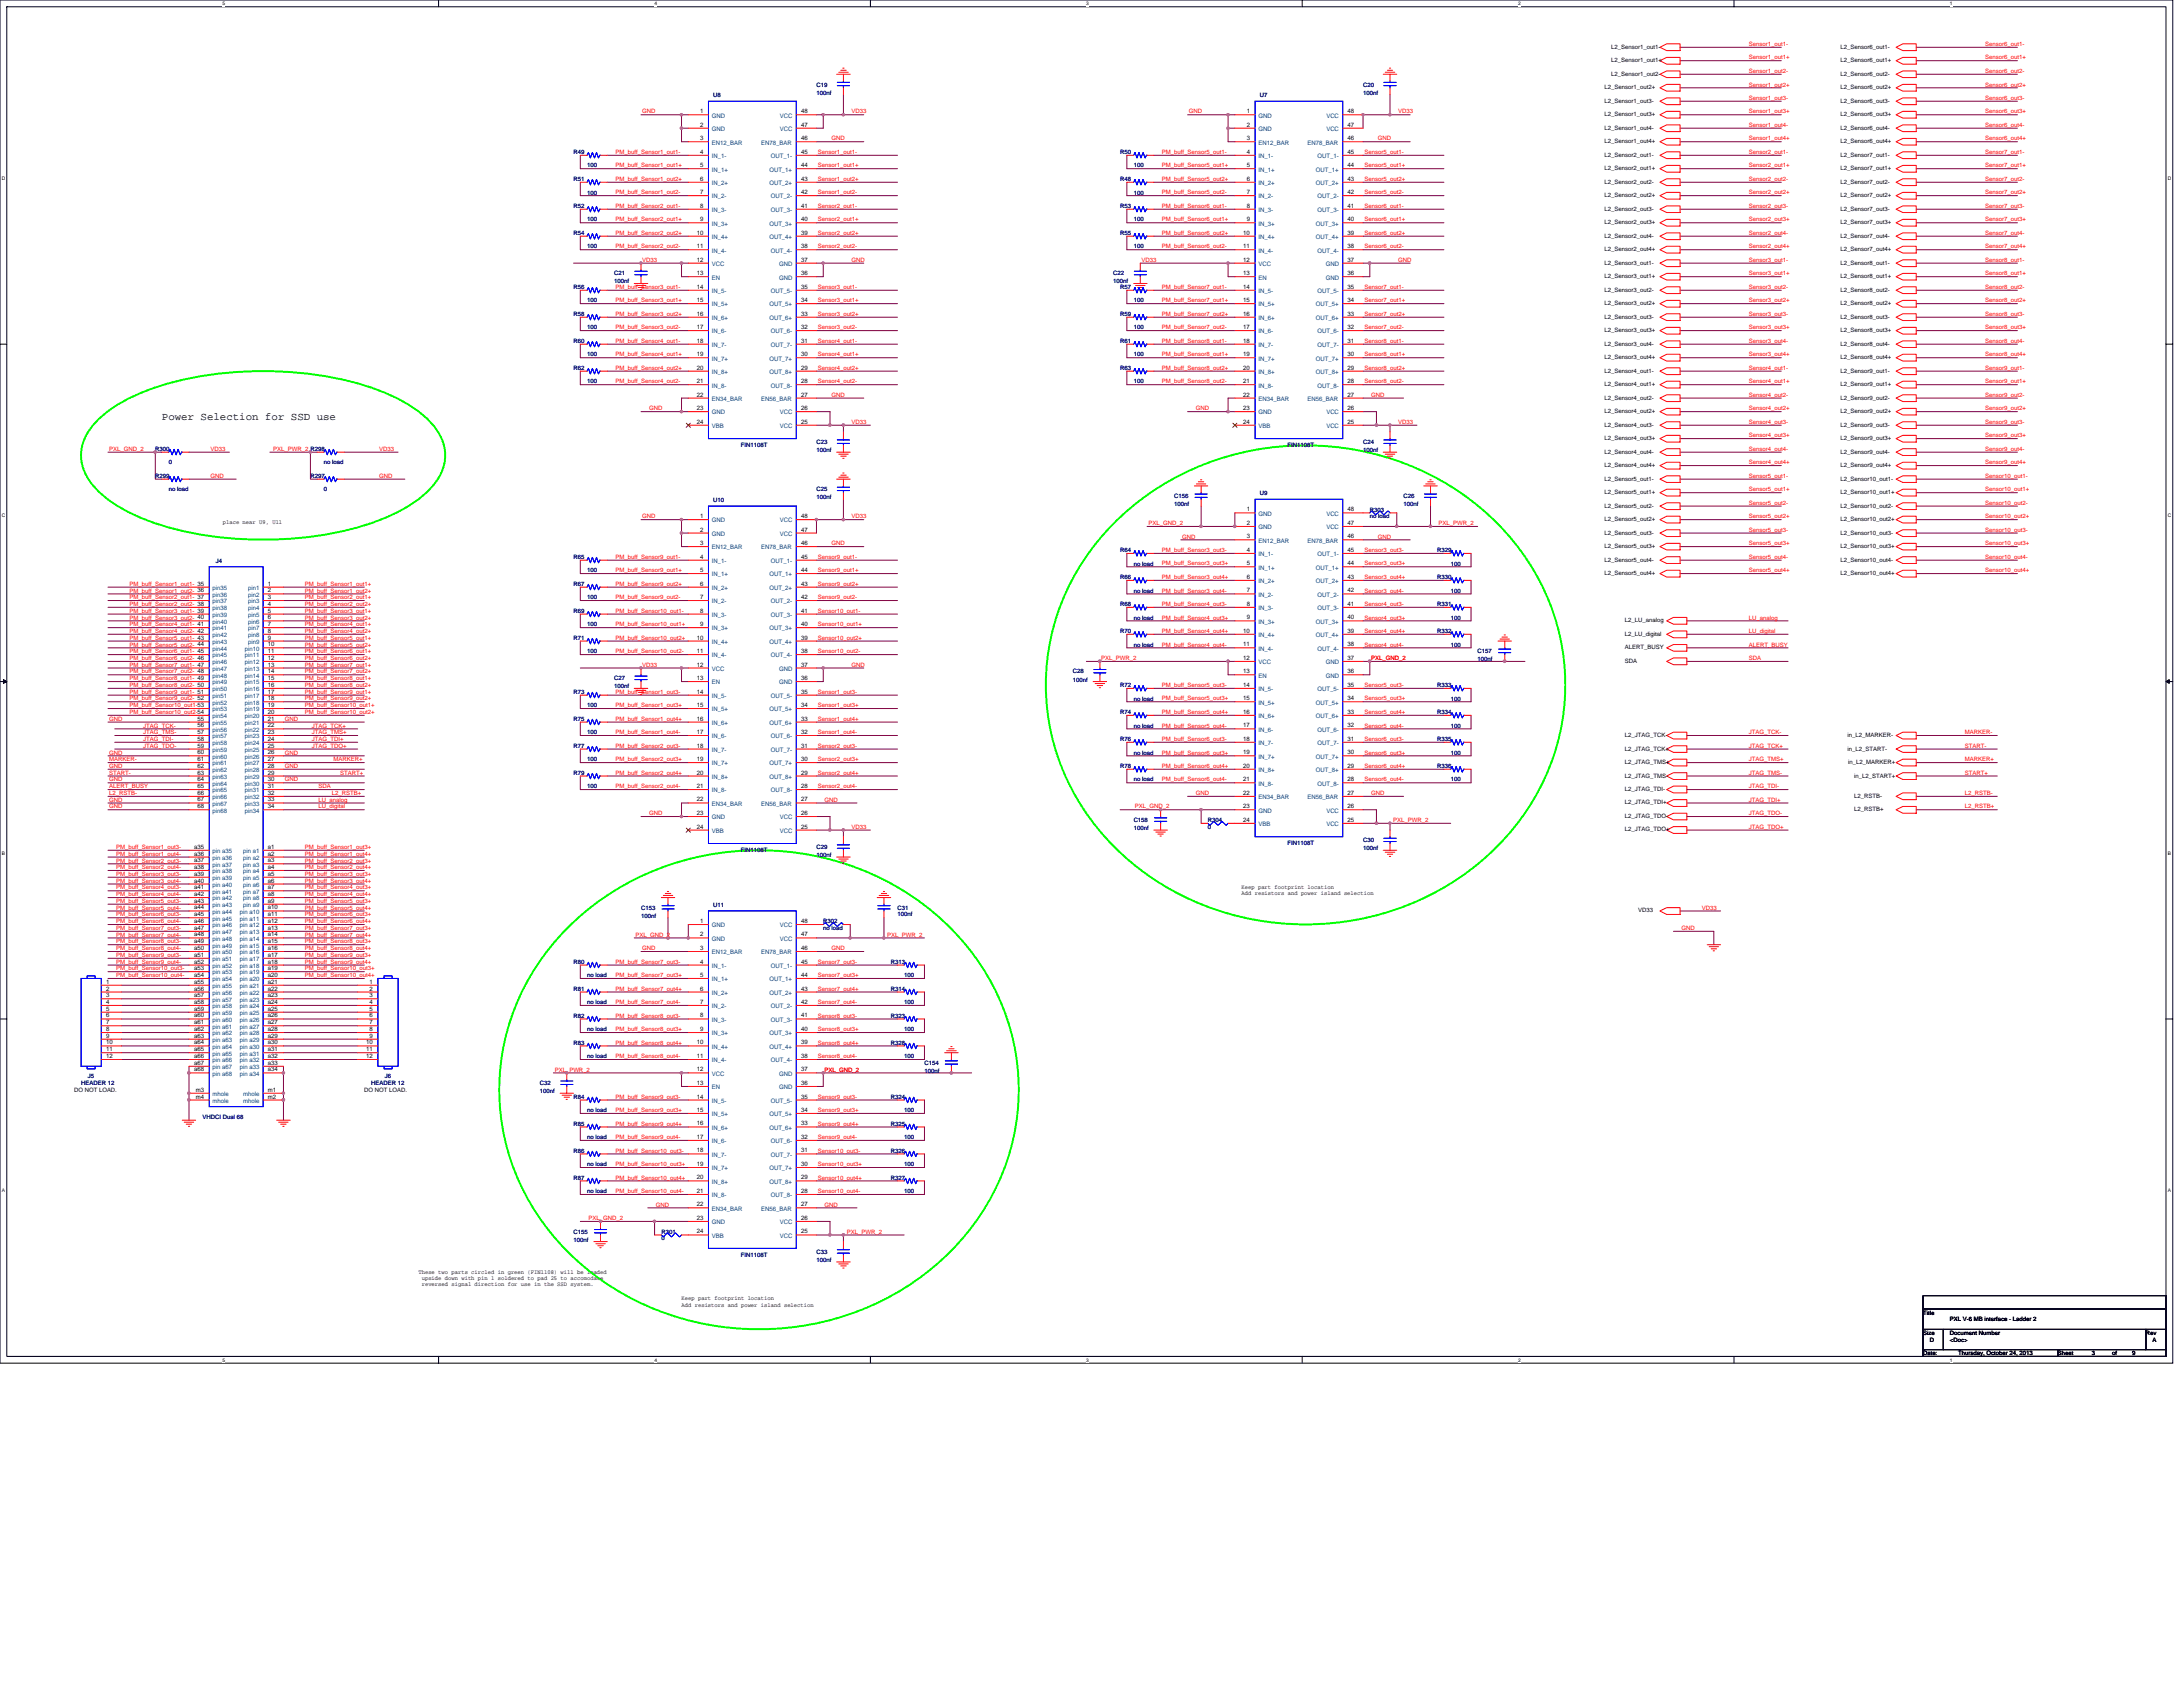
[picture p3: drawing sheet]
<svg xmlns="http://www.w3.org/2000/svg" width="279mm" height="216mm" viewBox="0 0 279 216" stroke-linecap="round" stroke-linejoin="round" font-family="sans-serif">
<defs><g id="words">
<text font-size="1.4" x="20.7" y="53.8">Power Selection for SSD use</text>
<g font-size=".8" fill="#f00">
<text x="223.8" y="5.9">Sensor1_out1-</text>
<text x="254.1" y="5.9">Sensor6_out1-</text>
<text x="223.8" y="9.3">Sensor1_out2-</text>
<text x="223.8" y="11.1">Sensor1_out2+</text>
<text x="223.8" y="7.6">Sensor1_out1+</text>
<text x="254.1" y="11.1">Sensor6_out2+</text>
<text x="254.1" y="7.6">Sensor6_out1+</text>
<text x="254.1" y="9.3">Sensor6_out2-</text>
<text x="82.2" y="14.5">GND</text>
<text x="106.4" y="18">GND</text>
<text x="109" y="14.5">VD33</text>
<text x="152.2" y="14.5">GND</text>
<text x="176.3" y="18">GND</text>
<text x="178.9" y="14.5">VD33</text>
<text x="223.8" y="12.8">Sensor1_out3-</text>
<text x="223.8" y="16.2">Sensor1_out4-</text>
<text x="223.8" y="18">Sensor1_out4+</text>
<text x="223.8" y="14.5">Sensor1_out3+</text>
<text x="254.1" y="18">Sensor6_out4+</text>
<text x="254.1" y="14.5">Sensor6_out3+</text>
<text x="254.1" y="12.8">Sensor6_out3-</text>
<text x="254.1" y="16.2">Sensor6_out4-</text>
<text x="78.8" y="23.2">PM_buff_Sensor1_out2+</text>
<text x="78.8" y="19.7">PM_buff_Sensor1_out1-</text>
<text x="78.8" y="21.4">PM_buff_Sensor1_out1+</text>
<text x="104.7" y="19.7">Sensor1_out1-</text>
<text x="104.7" y="23.2">Sensor1_out2+</text>
<text x="104.7" y="21.4">Sensor1_out1+</text>
<text x="148.7" y="21.4">PM_buff_Sensor5_out1+</text>
<text x="148.7" y="23.2">PM_buff_Sensor5_out2+</text>
<text x="148.7" y="19.7">PM_buff_Sensor5_out1-</text>
<text x="174.6" y="23.2">Sensor5_out2+</text>
<text x="174.6" y="21.4">Sensor5_out1+</text>
<text x="174.6" y="19.7">Sensor5_out1-</text>
<text x="223.8" y="21.4">Sensor2_out1+</text>
<text x="223.8" y="19.7">Sensor2_out1-</text>
<text x="223.8" y="23.2">Sensor2_out2-</text>
<text x="254.1" y="19.7">Sensor7_out1-</text>
<text x="254.1" y="23.2">Sensor7_out2-</text>
<text x="254.1" y="21.4">Sensor7_out1+</text>
<text x="78.8" y="24.9">PM_buff_Sensor1_out2-</text>
<text x="78.8" y="28.3">PM_buff_Sensor2_out1+</text>
<text x="78.8" y="26.6">PM_buff_Sensor2_out1-</text>
<text x="104.7" y="24.9">Sensor1_out2-</text>
<text x="104.7" y="28.3">Sensor2_out1+</text>
<text x="104.7" y="26.6">Sensor2_out1-</text>
<text x="148.7" y="24.9">PM_buff_Sensor5_out2-</text>
<text x="148.7" y="28.3">PM_buff_Sensor6_out1+</text>
<text x="148.7" y="26.6">PM_buff_Sensor6_out1-</text>
<text x="174.6" y="24.9">Sensor5_out2-</text>
<text x="174.6" y="28.3">Sensor6_out1+</text>
<text x="174.6" y="26.6">Sensor6_out1-</text>
<text x="223.8" y="24.9">Sensor2_out2+</text>
<text x="223.8" y="28.3">Sensor2_out3+</text>
<text x="223.8" y="26.6">Sensor2_out3-</text>
<text x="254.1" y="26.6">Sensor7_out3-</text>
<text x="254.1" y="24.9">Sensor7_out2+</text>
<text x="254.1" y="28.3">Sensor7_out3+</text>
<text x="78.8" y="30.1">PM_buff_Sensor2_out2+</text>
<text x="78.8" y="31.8">PM_buff_Sensor2_out2-</text>
<text x="82.2" y="33.5">VD33</text>
<text x="104.7" y="30.1">Sensor2_out2+</text>
<text x="104.7" y="31.8">Sensor2_out2-</text>
<text x="109" y="33.5">GND</text>
<text x="146.1" y="33.5">VD33</text>
<text x="148.7" y="30.1">PM_buff_Sensor6_out2+</text>
<text x="148.7" y="31.8">PM_buff_Sensor6_out2-</text>
<text x="174.6" y="30.1">Sensor6_out2+</text>
<text x="174.6" y="31.8">Sensor6_out2-</text>
<text x="178.9" y="33.5">GND</text>
<text x="223.8" y="31.8">Sensor2_out4+</text>
<text x="223.8" y="30.1">Sensor2_out4-</text>
<text x="223.8" y="33.5">Sensor3_out1-</text>
<text x="223.8" y="35.2">Sensor3_out1+</text>
<text x="254.1" y="30.1">Sensor7_out4-</text>
<text x="254.1" y="31.8">Sensor7_out4+</text>
<text x="254.1" y="35.2">Sensor8_out1+</text>
<text x="254.1" y="33.5">Sensor8_out1-</text>
<text x="78.8" y="40.4">PM_buff_Sensor3_out2+</text>
<text x="78.8" y="37">PM_buff_Sensor3_out1-</text>
<text x="78.8" y="38.7">PM_buff_Sensor3_out1+</text>
<text x="104.7" y="37">Sensor3_out1-</text>
<text x="104.7" y="40.4">Sensor3_out2+</text>
<text x="104.7" y="38.7">Sensor3_out1+</text>
<text x="148.7" y="40.4">PM_buff_Sensor7_out2+</text>
<text x="148.7" y="37">PM_buff_Sensor7_out1-</text>
<text x="148.7" y="38.7">PM_buff_Sensor7_out1+</text>
<text x="174.6" y="37">Sensor7_out1-</text>
<text x="174.6" y="40.4">Sensor7_out2+</text>
<text x="174.6" y="38.7">Sensor7_out1+</text>
<text x="223.8" y="40.4">Sensor3_out3-</text>
<text x="223.8" y="37">Sensor3_out2-</text>
<text x="223.8" y="38.7">Sensor3_out2+</text>
<text x="254.1" y="38.7">Sensor8_out2+</text>
<text x="254.1" y="40.4">Sensor8_out3-</text>
<text x="254.1" y="37">Sensor8_out2-</text>
<text x="78.8" y="42.1">PM_buff_Sensor3_out2-</text>
<text x="78.8" y="47.3">PM_buff_Sensor4_out2+</text>
<text x="78.8" y="45.6">PM_buff_Sensor4_out1+</text>
<text x="78.8" y="43.9">PM_buff_Sensor4_out1-</text>
<text x="104.7" y="42.1">Sensor3_out2-</text>
<text x="104.7" y="47.3">Sensor4_out2+</text>
<text x="104.7" y="45.6">Sensor4_out1+</text>
<text x="104.7" y="43.9">Sensor4_out1-</text>
<text x="148.7" y="42.1">PM_buff_Sensor7_out2-</text>
<text x="148.7" y="47.3">PM_buff_Sensor8_out2+</text>
<text x="148.7" y="45.6">PM_buff_Sensor8_out1+</text>
<text x="148.7" y="43.9">PM_buff_Sensor8_out1-</text>
<text x="174.6" y="42.1">Sensor7_out2-</text>
<text x="174.6" y="47.3">Sensor8_out2+</text>
<text x="174.6" y="45.6">Sensor8_out1+</text>
<text x="174.6" y="43.9">Sensor8_out1-</text>
<text x="223.8" y="43.9">Sensor3_out4-</text>
<text x="223.8" y="45.6">Sensor3_out4+</text>
<text x="223.8" y="42.1">Sensor3_out3+</text>
<text x="223.8" y="47.3">Sensor4_out1-</text>
<text x="254.1" y="45.6">Sensor8_out4+</text>
<text x="254.1" y="42.1">Sensor8_out3+</text>
<text x="254.1" y="43.9">Sensor8_out4-</text>
<text x="254.1" y="47.3">Sensor9_out1-</text>
<text x="78.8" y="49.1">PM_buff_Sensor4_out2-</text>
<text x="83.1" y="52.5">GND</text>
<text x="104.7" y="49.1">Sensor4_out2-</text>
<text x="106.4" y="50.8">GND</text>
<text x="148.7" y="49.1">PM_buff_Sensor8_out2-</text>
<text x="153" y="52.5">GND</text>
<text x="174.6" y="49.1">Sensor8_out2-</text>
<text x="175.5" y="50.8">GND</text>
<text x="223.8" y="52.5">Sensor4_out2+</text>
<text x="223.8" y="49.1">Sensor4_out1+</text>
<text x="223.8" y="50.8">Sensor4_out2-</text>
<text x="254.1" y="50.8">Sensor9_out2-</text>
<text x="254.1" y="52.5">Sensor9_out2+</text>
<text x="254.1" y="49.1">Sensor9_out1+</text>
<text x="14" y="57.7">PXL_GND_2</text>
<text x="26.9" y="57.7">VD33</text>
<text x="35" y="57.7">PXL_PWR_2 R298</text>
<text x="48.5" y="57.7">VD33</text>
<text x="109" y="54.3">VD33</text>
<text x="178.9" y="54.3">VD33</text>
<text x="223.8" y="59.4">Sensor4_out4+</text>
<text x="223.8" y="56">Sensor4_out3+</text>
<text x="223.8" y="54.3">Sensor4_out3-</text>
<text x="223.8" y="57.7">Sensor4_out4-</text>
<text x="254.1" y="54.3">Sensor9_out3-</text>
<text x="254.1" y="57.7">Sensor9_out4-</text>
<text x="254.1" y="59.4">Sensor9_out4+</text>
<text x="254.1" y="56">Sensor9_out3+</text>
<text x="26.9" y="61.2">GND</text>
<text x="48.5" y="61.2">GND</text>
<text x="223.8" y="61.2">Sensor5_out1-</text>
<text x="223.8" y="64.6">Sensor5_out2-</text>
<text x="223.8" y="62.9">Sensor5_out1+</text>
<text x="254.1" y="62.9">Sensor10_out1+</text>
<text x="254.1" y="61.2">Sensor10_out1-</text>
<text x="254.1" y="64.6">Sensor10_out2-</text>
<text x="78.8" y="71.5">PM_buff_Sensor9_out1-</text>
<text x="82.2" y="66.3">GND</text>
<text x="104.7" y="71.5">Sensor9_out1-</text>
<text x="106.4" y="69.8">GND</text>
<text x="109" y="66.3">VD33</text>
<text x="147" y="67.2">PXL_GND_2</text>
<text x="148.7" y="70.7">PM_buff_Sensor3_out3-</text>
<text x="151.3" y="68.9">GND</text>
<text x="174.6" y="70.7">Sensor3_out3-</text>
<text x="176.3" y="68.9">GND</text>
<text x="184.1" y="67.2">PXL_PWR_2</text>
<text x="223.8" y="68.1">Sensor5_out3-</text>
<text x="223.8" y="66.3">Sensor5_out2+</text>
<text x="223.8" y="71.5">Sensor5_out4-</text>
<text x="223.8" y="69.8">Sensor5_out3+</text>
<text x="254.1" y="66.3">Sensor10_out2+</text>
<text x="254.1" y="69.8">Sensor10_out3+</text>
<text x="254.1" y="68.1">Sensor10_out3-</text>
<text x="254.1" y="71.5">Sensor10_out4-</text>
<text x="16.6" y="75">PM_buff_Sensor1_out1- 35</text>
<text x="16.6" y="75.8">PM_buff_Sensor1_out2- 36</text>
<text x="16.6" y="76.7">PM_buff_Sensor2_out1- 37</text>
<text x="16.6" y="77.6">PM_buff_Sensor2_out2- 38</text>
<text x="39" y="75.8">PM_buff_Sensor1_out2+</text>
<text x="39" y="75">PM_buff_Sensor1_out1+</text>
<text x="39" y="77.6">PM_buff_Sensor2_out2+</text>
<text x="39" y="76.7">PM_buff_Sensor2_out1+</text>
<text x="78.8" y="76.7">PM_buff_Sensor9_out2-</text>
<text x="78.8" y="75">PM_buff_Sensor9_out2+</text>
<text x="78.8" y="73.2">PM_buff_Sensor9_out1+</text>
<text x="104.7" y="76.7">Sensor9_out2-</text>
<text x="104.7" y="75">Sensor9_out2+</text>
<text x="104.7" y="73.2">Sensor9_out1+</text>
<text x="148.7" y="75.8">PM_buff_Sensor3_out4-</text>
<text x="148.7" y="74.1">PM_buff_Sensor3_out4+</text>
<text x="148.7" y="72.4">PM_buff_Sensor3_out3+</text>
<text x="148.7" y="77.6">PM_buff_Sensor4_out3-</text>
<text x="174.6" y="75.8">Sensor3_out4-</text>
<text x="174.6" y="74.1">Sensor3_out4+</text>
<text x="174.6" y="72.4">Sensor3_out3+</text>
<text x="174.6" y="77.6">Sensor4_out3-</text>
<text x="223.8" y="73.2">Sensor5_out4+</text>
<text x="254.1" y="73.2">Sensor10_out4+</text>
<text x="16.6" y="81.9">PM_buff_Sensor5_out1- 43</text>
<text x="16.6" y="82.7">PM_buff_Sensor5_out2- 44</text>
<text x="16.6" y="78.4">PM_buff_Sensor3_out1- 39</text>
<text x="16.6" y="79.3">PM_buff_Sensor3_out2- 40</text>
<text x="16.6" y="83.6">PM_buff_Sensor6_out1- 45</text>
<text x="16.6" y="80.2">PM_buff_Sensor4_out1- 41</text>
<text x="16.6" y="81">PM_buff_Sensor4_out2- 42</text>
<text x="39" y="82.7">PM_buff_Sensor5_out2+</text>
<text x="39" y="81.9">PM_buff_Sensor5_out1+</text>
<text x="39" y="79.3">PM_buff_Sensor3_out2+</text>
<text x="39" y="78.4">PM_buff_Sensor3_out1+</text>
<text x="39" y="83.6">PM_buff_Sensor6_out1+</text>
<text x="39" y="81">PM_buff_Sensor4_out2+</text>
<text x="39" y="80.2">PM_buff_Sensor4_out1+</text>
<text x="78.8" y="81.9">PM_buff_Sensor10_out2+</text>
<text x="78.8" y="80.2">PM_buff_Sensor10_out1+</text>
<text x="78.8" y="78.4">PM_buff_Sensor10_out1-</text>
<text x="78.8" y="83.6">PM_buff_Sensor10_out2-</text>
<text x="104.7" y="81.9">Sensor10_out2+</text>
<text x="104.7" y="80.2">Sensor10_out1+</text>
<text x="104.7" y="78.4">Sensor10_out1-</text>
<text x="104.7" y="83.6">Sensor10_out2-</text>
<text x="148.7" y="81">PM_buff_Sensor4_out4+</text>
<text x="148.7" y="79.3">PM_buff_Sensor4_out3+</text>
<text x="148.7" y="82.7">PM_buff_Sensor4_out4-</text>
<text x="174.6" y="81">Sensor4_out4+</text>
<text x="174.6" y="79.3">Sensor4_out3+</text>
<text x="174.6" y="82.7">Sensor4_out4-</text>
<text x="223.8" y="82.7">ALERT_BUSY</text>
<text x="223.8" y="81">LU_digital</text>
<text x="223.8" y="79.3">LU_analog</text>
<text x="16.6" y="87.1">PM_buff_Sensor8_out1- 49</text>
<text x="16.6" y="87.9">PM_buff_Sensor8_out2- 50</text>
<text x="16.6" y="84.5">PM_buff_Sensor6_out2- 46</text>
<text x="16.6" y="88.8">PM_buff_Sensor9_out1- 51</text>
<text x="16.6" y="89.6">PM_buff_Sensor9_out2- 52</text>
<text x="16.6" y="85.3">PM_buff_Sensor7_out1- 47</text>
<text x="16.6" y="86.2">PM_buff_Sensor7_out2- 48</text>
<text x="39" y="87.9">PM_buff_Sensor8_out2+</text>
<text x="39" y="87.1">PM_buff_Sensor8_out1+</text>
<text x="39" y="84.5">PM_buff_Sensor6_out2+</text>
<text x="39" y="89.6">PM_buff_Sensor9_out2+</text>
<text x="39" y="88.8">PM_buff_Sensor9_out1+</text>
<text x="39" y="86.2">PM_buff_Sensor7_out2+</text>
<text x="39" y="85.3">PM_buff_Sensor7_out1+</text>
<text x="78.8" y="88.8">PM_buff_Sensor1_out3-</text>
<text x="82.2" y="85.3">VD33</text>
<text x="104.7" y="88.8">Sensor1_out3-</text>
<text x="109" y="85.3">GND</text>
<text x="140.9" y="84.5">PXL_PWR_2</text>
<text x="148.7" y="89.6">PM_buff_Sensor5_out3+</text>
<text x="148.7" y="87.9">PM_buff_Sensor5_out3-</text>
<text x="174.6" y="89.6">Sensor5_out3+</text>
<text x="174.6" y="87.9">Sensor5_out3-</text>
<text x="175.5" y="84.5">PXL_GND_2</text>
<text x="223.8" y="84.5">SDA</text>
<text x="14" y="92.2">GND</text>
<text x="16.6" y="90.5">PM_buff_Sensor10_out1-53</text>
<text x="16.6" y="91.4">PM_buff_Sensor10_out2-54</text>
<text x="18.3" y="95.7">JTAG_TDO-</text>
<text x="18.3" y="94.8">JTAG_TDI-</text>
<text x="18.3" y="94">JTAG_TMS-</text>
<text x="18.3" y="93.1">JTAG_TCK-</text>
<text x="36.4" y="92.2">GND</text>
<text x="39" y="91.4">PM_buff_Sensor10_out2+</text>
<text x="39" y="90.5">PM_buff_Sensor10_out1+</text>
<text x="39.9" y="95.7">JTAG_TDO+</text>
<text x="39.9" y="94.8">JTAG_TDI+</text>
<text x="39.9" y="93.1">JTAG_TCK+</text>
<text x="39.9" y="94">JTAG_TMS+</text>
<text x="78.8" y="94">PM_buff_Sensor1_out4-</text>
<text x="78.8" y="92.2">PM_buff_Sensor1_out4+</text>
<text x="78.8" y="90.5">PM_buff_Sensor1_out3+</text>
<text x="78.8" y="95.7">PM_buff_Sensor2_out3-</text>
<text x="104.7" y="94">Sensor1_out4-</text>
<text x="104.7" y="92.2">Sensor1_out4+</text>
<text x="104.7" y="90.5">Sensor1_out3+</text>
<text x="104.7" y="95.7">Sensor2_out3-</text>
<text x="148.7" y="93.1">PM_buff_Sensor5_out4-</text>
<text x="148.7" y="91.4">PM_buff_Sensor5_out4+</text>
<text x="148.7" y="94.8">PM_buff_Sensor6_out3-</text>
<text x="174.6" y="93.1">Sensor5_out4-</text>
<text x="174.6" y="91.4">Sensor5_out4+</text>
<text x="174.6" y="94.8">Sensor6_out3-</text>
<text x="223.8" y="94">JTAG_TCK-</text>
<text x="223.8" y="95.7">JTAG_TCK+</text>
<text x="251.5" y="94">MARKER-</text>
<text x="251.5" y="95.7">START-</text>
<text x="14" y="97.4">MARKER-</text>
<text x="14" y="99.1">START-</text>
<text x="14" y="96.6">GND</text>
<text x="14" y="100.9">ALERT_BUSY</text>
<text x="14" y="98.3">GND</text>
<text x="14" y="100">GND</text>
<text x="14" y="101.7">L2_RSTB-</text>
<text x="36.4" y="100">GND</text>
<text x="36.4" y="98.3">GND</text>
<text x="36.4" y="96.6">GND</text>
<text x="40.8" y="100.9">SDA</text>
<text x="42.5" y="101.7">L2_RSTB+</text>
<text x="42.7" y="97.4">MARKER+</text>
<text x="43.5" y="99.1">START+</text>
<text x="78.8" y="99.1">PM_buff_Sensor2_out4+</text>
<text x="78.8" y="97.4">PM_buff_Sensor2_out3+</text>
<text x="78.8" y="100.9">PM_buff_Sensor2_out4-</text>
<text x="104.7" y="99.1">Sensor2_out4+</text>
<text x="104.7" y="97.4">Sensor2_out3+</text>
<text x="104.7" y="100.9">Sensor2_out4-</text>
<text x="148.7" y="98.3">PM_buff_Sensor6_out4+</text>
<text x="148.7" y="96.6">PM_buff_Sensor6_out3+</text>
<text x="148.7" y="100">PM_buff_Sensor6_out4-</text>
<text x="153" y="101.7">GND</text>
<text x="174.6" y="98.3">Sensor6_out4+</text>
<text x="174.6" y="96.6">Sensor6_out3+</text>
<text x="174.6" y="100">Sensor6_out4-</text>
<text x="175.5" y="101.7">GND</text>
<text x="223.8" y="100.9">JTAG_TDI-</text>
<text x="223.8" y="99.1">JTAG_TMS-</text>
<text x="223.8" y="97.4">JTAG_TMS+</text>
<text x="251.5" y="97.4">MARKER+</text>
<text x="251.5" y="99.1">START+</text>
<text x="251.5" y="101.7">L2_RSTB-</text>
<text x="14" y="103.5">GND</text>
<text x="14" y="102.6">GND</text>
<text x="40.8" y="103.5">LU_digital</text>
<text x="40.8" y="102.6">LU_analog</text>
<text x="83.1" y="104.3">GND</text>
<text x="105.5" y="102.6">GND</text>
<text x="109" y="106.1">VD33</text>
<text x="145.3" y="103.5">PXL_GND_2</text>
<text x="178.3" y="105.2">PXL_PWR_2</text>
<text x="223.8" y="102.6">JTAG_TDI+</text>
<text x="223.8" y="104.3">JTAG_TDO-</text>
<text x="223.8" y="106.1">JTAG_TDO+</text>
<text x="251.5" y="103.5">L2_RSTB+</text>
<text x="14.9" y="112.1">PM_buff_Sensor3_out3-</text>
<text x="14.9" y="113">PM_buff_Sensor3_out4-</text>
<text x="14.9" y="108.6">PM_buff_Sensor1_out3-</text>
<text x="14.9" y="109.5">PM_buff_Sensor1_out4-</text>
<text x="14.9" y="113.8">PM_buff_Sensor4_out3-</text>
<text x="14.9" y="110.4">PM_buff_Sensor2_out3-</text>
<text x="14.9" y="111.2">PM_buff_Sensor2_out4-</text>
<text x="39" y="113">PM_buff_Sensor3_out4+</text>
<text x="39" y="112.1">PM_buff_Sensor3_out3+</text>
<text x="39" y="109.5">PM_buff_Sensor1_out4+</text>
<text x="39" y="108.6">PM_buff_Sensor1_out3+</text>
<text x="39" y="113.8">PM_buff_Sensor4_out3+</text>
<text x="39" y="111.2">PM_buff_Sensor2_out4+</text>
<text x="39" y="110.4">PM_buff_Sensor2_out3+</text>
<text x="14.9" y="115.5">PM_buff_Sensor5_out3-</text>
<text x="14.9" y="116.4">PM_buff_Sensor5_out4-</text>
<text x="14.9" y="117.3">PM_buff_Sensor6_out3-</text>
<text x="14.9" y="118.2">PM_buff_Sensor6_out4-</text>
<text x="14.9" y="114.7">PM_buff_Sensor4_out4-</text>
<text x="14.9" y="119">PM_buff_Sensor7_out3-</text>
<text x="14.9" y="119.9">PM_buff_Sensor7_out4-</text>
<text x="39" y="116.4">PM_buff_Sensor5_out4+</text>
<text x="39" y="115.5">PM_buff_Sensor5_out3+</text>
<text x="39" y="118.2">PM_buff_Sensor6_out4+</text>
<text x="39" y="117.3">PM_buff_Sensor6_out3+</text>
<text x="39" y="114.7">PM_buff_Sensor4_out4+</text>
<text x="39" y="119.9">PM_buff_Sensor7_out4+</text>
<text x="39" y="119">PM_buff_Sensor7_out3+</text>
<text x="81.3" y="119.9">PXL_GND_2</text>
<text x="113.6" y="119.9">PXL_PWR_2</text>
<text x="215.2" y="119">GND</text>
<text x="217.8" y="116.4">VD33</text>
<text x="14.9" y="120.7">PM_buff_Sensor8_out3-</text>
<text x="14.9" y="121.6">PM_buff_Sensor8_out4-</text>
<text x="14.9" y="124.2">PM_buff_Sensor10_out3-</text>
<text x="14.9" y="125.1">PM_buff_Sensor10_out4-</text>
<text x="14.9" y="122.5">PM_buff_Sensor9_out3-</text>
<text x="14.9" y="123.3">PM_buff_Sensor9_out4-</text>
<text x="39" y="121.6">PM_buff_Sensor8_out4+</text>
<text x="39" y="120.7">PM_buff_Sensor8_out3+</text>
<text x="39" y="125.1">PM_buff_Sensor10_out4+</text>
<text x="39" y="124.2">PM_buff_Sensor10_out3+</text>
<text x="39" y="123.3">PM_buff_Sensor9_out4+</text>
<text x="39" y="122.5">PM_buff_Sensor9_out3+</text>
<text x="78.8" y="125.1">PM_buff_Sensor7_out3+</text>
<text x="78.8" y="123.3">PM_buff_Sensor7_out3-</text>
<text x="82.2" y="121.6">GND</text>
<text x="104.7" y="123.3">Sensor7_out3-</text>
<text x="104.7" y="125.1">Sensor7_out3+</text>
<text x="106.4" y="121.6">GND</text>
<text x="78.8" y="130.2">PM_buff_Sensor8_out3-</text>
<text x="78.8" y="132">PM_buff_Sensor8_out3+</text>
<text x="78.8" y="128.5">PM_buff_Sensor7_out4-</text>
<text x="78.8" y="126.8">PM_buff_Sensor7_out4+</text>
<text x="104.7" y="132">Sensor8_out3+</text>
<text x="104.7" y="130.2">Sensor8_out3-</text>
<text x="104.7" y="128.5">Sensor7_out4-</text>
<text x="104.7" y="126.8">Sensor7_out4+</text>
<text x="71" y="137.1">PXL_PWR_2</text>
<text x="78.8" y="133.7">PM_buff_Sensor8_out4+</text>
<text x="78.8" y="135.4">PM_buff_Sensor8_out4-</text>
<text x="104.7" y="133.7">Sensor8_out4+</text>
<text x="104.7" y="135.4">Sensor8_out4-</text>
<text x="105.5" y="137.1">PXL_GND_2</text>
<text x="78.8" y="142.3">PM_buff_Sensor9_out3+</text>
<text x="78.8" y="140.6">PM_buff_Sensor9_out3-</text>
<text x="104.7" y="140.6">Sensor9_out3-</text>
<text x="104.7" y="142.3">Sensor9_out3+</text>
<text x="78.8" y="147.5">PM_buff_Sensor10_out3-</text>
<text x="78.8" y="149.2">PM_buff_Sensor10_out3+</text>
<text x="78.8" y="145.8">PM_buff_Sensor9_out4-</text>
<text x="78.8" y="144.1">PM_buff_Sensor9_out4+</text>
<text x="104.7" y="149.2">Sensor10_out3+</text>
<text x="104.7" y="147.5">Sensor10_out3-</text>
<text x="104.7" y="145.8">Sensor9_out4-</text>
<text x="104.7" y="144.1">Sensor9_out4+</text>
<text x="78.8" y="151">PM_buff_Sensor10_out4+</text>
<text x="78.8" y="152.7">PM_buff_Sensor10_out4-</text>
<text x="83.9" y="154.4">GND</text>
<text x="104.7" y="151">Sensor10_out4+</text>
<text x="104.7" y="152.7">Sensor10_out4-</text>
<text x="105.5" y="154.4">GND</text>
<text x="75.3" y="156.1">PXL_GND_2</text>
<text x="108.4" y="157.9">PXL_PWR_2</text>
</g>
<g font-size=".8" fill="#000080">
<text x="104.5" y="11.1">C19</text>
<text x="174.5" y="11.1">C20</text>
<text x="91.3" y="12.4">U8</text>
<text x="104.5" y="12.1">100nf</text>
<text x="161.2" y="12.4">U7</text>
<text x="174.5" y="12.1">100nf</text>
<text x="73.4" y="19.7">R49</text>
<text x="73.4" y="23.2">R51</text>
<text x="75.1" y="21.4">100</text>
<text x="143.4" y="23.2">R48</text>
<text x="143.4" y="19.7">R50</text>
<text x="145.1" y="21.4">100</text>
<text x="73.4" y="26.6">R52</text>
<text x="75.1" y="28.3">100</text>
<text x="75.1" y="24.9">100</text>
<text x="143.4" y="26.6">R53</text>
<text x="145.1" y="24.9">100</text>
<text x="145.1" y="28.3">100</text>
<text x="73.4" y="30.1">R54</text>
<text x="75.1" y="31.8">100</text>
<text x="78.6" y="35.2">C21</text>
<text x="142.5" y="35.2">C22</text>
<text x="143.4" y="30.1">R55</text>
<text x="145.1" y="31.8">100</text>
<text x="73.4" y="37">R56</text>
<text x="73.4" y="40.4">R58</text>
<text x="75.1" y="38.7">100</text>
<text x="78.6" y="36.3">100nf</text>
<text x="142.5" y="36.3">100nf</text>
<text x="143.4" y="37">R57</text>
<text x="143.4" y="40.4">R59</text>
<text x="145.1" y="38.7">100</text>
<text x="73.4" y="47.3">R62</text>
<text x="73.4" y="43.9">R60</text>
<text x="75.1" y="45.6">100</text>
<text x="75.1" y="42.2">100</text>
<text x="143.4" y="43.9">R61</text>
<text x="143.4" y="47.3">R63</text>
<text x="145.1" y="45.6">100</text>
<text x="145.1" y="42.2">100</text>
<text x="75.1" y="49.1">100</text>
<text x="145.1" y="49.1">100</text>
<text x="19.9" y="57.7">R300</text>
<text x="21.6" y="59.4">0</text>
<text x="41.5" y="59.4">no load</text>
<text x="94.8" y="57.2">FIN1108T</text>
<text x="104.5" y="56.8">C23</text>
<text x="104.5" y="57.9">100nf</text>
<text x="164.8" y="57.2">FIN1108T</text>
<text x="174.5" y="56.8">C24</text>
<text x="174.5" y="57.9">100nf</text>
<text x="19.9" y="61.2">R299</text>
<text x="21.6" y="62.9">no load</text>
<text x="39.7" y="61.2">R297</text>
<text x="41.5" y="62.9">0</text>
<text x="91.3" y="64.3">U10</text>
<text x="104.5" y="62.9">C25</text>
<text x="104.5" y="63.9">100nf</text>
<text x="150.3" y="63.8">C156</text>
<text x="150.3" y="64.8">100nf</text>
<text x="161.2" y="63.4">U9</text>
<text x="175.3" y="65.5">R303</text>
<text x="179.6" y="63.8">C26</text>
<text x="179.6" y="64.8">100nf</text>
<text x="73.4" y="71.5">R65</text>
<text x="143.4" y="70.7">R64</text>
<text x="175.3" y="66.3">no load</text>
<text x="184" y="70.7">R329</text>
<text x="27.6" y="72">J4</text>
<text x="73.4" y="75">R67</text>
<text x="75.1" y="76.7">100</text>
<text x="75.1" y="73.2">100</text>
<text x="143.4" y="74.1">R66</text>
<text x="143.4" y="77.6">R68</text>
<text x="145.1" y="72.4">no load</text>
<text x="145.1" y="75.8">no load</text>
<text x="184" y="74.1">R330</text>
<text x="184" y="77.6">R331</text>
<text x="185.7" y="75.8">100</text>
<text x="185.7" y="72.4">100</text>
<text x="73.4" y="78.4">R69</text>
<text x="73.4" y="81.9">R71</text>
<text x="75.1" y="80.2">100</text>
<text x="75.1" y="83.6">100</text>
<text x="143.4" y="81">R70</text>
<text x="145.1" y="79.3">no load</text>
<text x="145.1" y="82.7">no load</text>
<text x="184" y="81">R332</text>
<text x="185.7" y="82.7">100</text>
<text x="185.7" y="79.3">100</text>
<text x="189.1" y="83.6">C157</text>
<text x="73.4" y="88.8">R73</text>
<text x="78.6" y="87.1">C27</text>
<text x="78.6" y="88.1">100nf</text>
<text x="137.3" y="86.2">C28</text>
<text x="137.3" y="87.2">100nf</text>
<text x="143.4" y="87.9">R72</text>
<text x="145.1" y="89.7">no load</text>
<text x="184" y="87.9">R333</text>
<text x="185.7" y="89.7">100</text>
<text x="189.1" y="84.6">100nf</text>
<text x="73.4" y="95.7">R77</text>
<text x="73.4" y="92.2">R75</text>
<text x="75.1" y="90.5">100</text>
<text x="75.1" y="94">100</text>
<text x="143.4" y="91.4">R74</text>
<text x="143.4" y="94.8">R76</text>
<text x="145.1" y="93.1">no load</text>
<text x="184" y="94.8">R335</text>
<text x="184" y="91.4">R334</text>
<text x="185.7" y="93.1">100</text>
<text x="73.4" y="99.1">R79</text>
<text x="75.1" y="100.9">100</text>
<text x="75.1" y="97.4">100</text>
<text x="143.4" y="98.3">R78</text>
<text x="145.1" y="96.6">no load</text>
<text x="145.1" y="100">no load</text>
<text x="184" y="98.3">R336</text>
<text x="185.7" y="100">100</text>
<text x="185.7" y="96.6">100</text>
<text x="145.1" y="105.2">C158</text>
<text x="145.1" y="106.2">100nf</text>
<text x="154.6" y="105.2">R304</text>
<text x="154.6" y="106.1">0</text>
<text x="174.5" y="107.8">C30</text>
<text x="94.8" y="109">FIN1108T</text>
<text x="104.5" y="108.6">C29</text>
<text x="104.5" y="109.7">100nf</text>
<text x="164.8" y="108.1">FIN1108T</text>
<text x="174.5" y="108.8">100nf</text>
<text x="82" y="116.4">C153</text>
<text x="82" y="117.5">100nf</text>
<text x="91.3" y="116.1">U11</text>
<text x="105.4" y="118.2">R302</text>
<text x="105.4" y="119">no load</text>
<text x="114.9" y="116.4">C31</text>
<text x="114.9" y="117.3">100nf</text>
<text x="73.4" y="123.3">R80</text>
<text x="75.1" y="125.1">no load</text>
<text x="114" y="123.3">R313</text>
<text x="115.7" y="125.1">100</text>
<text x="73.4" y="126.8">R81</text>
<text x="73.4" y="130.2">R82</text>
<text x="75.1" y="128.5">no load</text>
<text x="75.1" y="132">no load</text>
<text x="114" y="130.2">R323</text>
<text x="114" y="126.8">R314</text>
<text x="115.7" y="132">100</text>
<text x="115.7" y="128.5">100</text>
<text x="73.4" y="133.7">R83</text>
<text x="75.1" y="135.4">no load</text>
<text x="114" y="133.7">R328</text>
<text x="115.7" y="135.4">100</text>
<text x="118.3" y="136.3">C154</text>
<text x="118.3" y="137.3">100nf</text>
<text x="10.4" y="138.9">HEADER 12</text>
<text x="11.2" y="138">J5</text>
<text x="25.9" y="143.2">VHDCI Dual 68</text>
<text x="47.5" y="138.9">HEADER 12</text>
<text x="49.2" y="138">J6</text>
<text x="69.1" y="138.9">C32</text>
<text x="69.1" y="139.9">100nf</text>
<text x="73.4" y="140.6">R84</text>
<text x="75.1" y="142.3">no load</text>
<text x="114" y="140.6">R324</text>
<text x="115.7" y="142.3">100</text>
<text x="73.4" y="147.5">R86</text>
<text x="73.4" y="144.1">R85</text>
<text x="75.1" y="149.2">no load</text>
<text x="75.1" y="145.8">no load</text>
<text x="114" y="144.1">R325</text>
<text x="114" y="147.5">R326</text>
<text x="115.7" y="145.8">100</text>
<text x="115.7" y="149.2">100</text>
<text x="73.4" y="151">R87</text>
<text x="75.1" y="152.7">no load</text>
<text x="114" y="151">R327</text>
<text x="115.7" y="152.7">100</text>
<text x="73.4" y="157.9">C155</text>
<text x="73.4" y="158.9">100nf</text>
<text x="84.6" y="157.9">R301</text>
<text x="84.6" y="158.8">0</text>
<text x="94.8" y="160.8">FIN1108T</text>
<text x="104.5" y="160.5">C33</text>
<text x="104.5" y="161.5">100nf</text>
</g>
<g font-size=".8">
<text x="205.4" y="11.4">L2_Sensor1_out2+</text>
<text x="206.2" y="6.2">L2_Sensor1_out1-</text>
<text x="206.2" y="8">L2_Sensor1_out1+</text>
<text x="206.2" y="9.7">L2_Sensor1_out2-</text>
<text x="235.6" y="6.2">L2_Sensor6_out1-</text>
<text x="235.6" y="8">L2_Sensor6_out1+</text>
<text x="235.6" y="9.7">L2_Sensor6_out2-</text>
<text x="235.6" y="11.4">L2_Sensor6_out2+</text>
<text x="89.6" y="14.5">1</text>
<text x="89.6" y="16.2">2</text>
<text x="89.6" y="17.9">3</text>
<text x="102.5" y="16.2">47</text>
<text x="102.5" y="14.5">48</text>
<text x="102.5" y="17.9">46</text>
<text x="159.6" y="14.5">1</text>
<text x="159.6" y="16.2">2</text>
<text x="159.6" y="17.9">3</text>
<text x="172.5" y="16.2">47</text>
<text x="172.5" y="14.5">48</text>
<text x="172.5" y="17.9">46</text>
<text x="205.4" y="13.1">L2_Sensor1_out3-</text>
<text x="205.4" y="14.9">L2_Sensor1_out3+</text>
<text x="205.4" y="16.6">L2_Sensor1_out4-</text>
<text x="235.6" y="13.1">L2_Sensor6_out3-</text>
<text x="235.6" y="14.9">L2_Sensor6_out3+</text>
<text x="235.6" y="16.6">L2_Sensor6_out4-</text>
<text x="89.6" y="19.7">4</text>
<text x="89.6" y="21.4">5</text>
<text x="89.6" y="23.1">6</text>
<text x="102.5" y="23.1">43</text>
<text x="102.5" y="21.4">44</text>
<text x="102.5" y="19.7">45</text>
<text x="159.6" y="19.7">4</text>
<text x="159.6" y="21.4">5</text>
<text x="159.6" y="23.1">6</text>
<text x="172.5" y="19.7">45</text>
<text x="172.5" y="23.1">43</text>
<text x="172.5" y="21.4">44</text>
<text x="205.4" y="18.3">L2_Sensor1_out4+</text>
<text x="205.4" y="20">L2_Sensor2_out1-</text>
<text x="205.4" y="21.8">L2_Sensor2_out1+</text>
<text x="205.4" y="23.5">L2_Sensor2_out2-</text>
<text x="235.6" y="18.3">L2_Sensor6_out4+</text>
<text x="235.6" y="20">L2_Sensor7_out1-</text>
<text x="235.6" y="21.8">L2_Sensor7_out1+</text>
<text x="235.6" y="23.5">L2_Sensor7_out2-</text>
<text x="89.6" y="24.8">7</text>
<text x="89.6" y="26.6">8</text>
<text x="89.6" y="28.3">9</text>
<text x="102.5" y="28.3">40</text>
<text x="102.5" y="26.6">41</text>
<text x="102.5" y="24.8">42</text>
<text x="159.6" y="24.8">7</text>
<text x="159.6" y="26.6">8</text>
<text x="159.6" y="28.3">9</text>
<text x="172.5" y="26.6">41</text>
<text x="172.5" y="24.8">42</text>
<text x="172.5" y="28.3">40</text>
<text x="205.4" y="25.2">L2_Sensor2_out2+</text>
<text x="205.4" y="27">L2_Sensor2_out3-</text>
<text x="205.4" y="28.7">L2_Sensor2_out3+</text>
<text x="235.6" y="25.2">L2_Sensor7_out2+</text>
<text x="235.6" y="27">L2_Sensor7_out3-</text>
<text x="235.6" y="28.7">L2_Sensor7_out3+</text>
<text x="89.2" y="30">10</text>
<text x="89.2" y="31.8">11</text>
<text x="89.2" y="33.5">12</text>
<text x="89.2" y="35.2">13</text>
<text x="102.5" y="30">39</text>
<text x="102.5" y="35.2">36</text>
<text x="102.5" y="33.5">37</text>
<text x="102.5" y="31.8">38</text>
<text x="159.1" y="30">10</text>
<text x="159.1" y="31.8">11</text>
<text x="159.1" y="33.5">12</text>
<text x="159.1" y="35.2">13</text>
<text x="172.5" y="31.8">38</text>
<text x="172.5" y="30">39</text>
<text x="172.5" y="35.2">36</text>
<text x="172.5" y="33.5">37</text>
<text x="205.4" y="30.4">L2_Sensor2_out4-</text>
<text x="205.4" y="32.1">L2_Sensor2_out4+</text>
<text x="205.4" y="33.9">L2_Sensor3_out1-</text>
<text x="205.4" y="35.6">L2_Sensor3_out1+</text>
<text x="235.6" y="30.4">L2_Sensor7_out4-</text>
<text x="235.6" y="32.1">L2_Sensor7_out4+</text>
<text x="235.6" y="33.9">L2_Sensor8_out1-</text>
<text x="235.6" y="35.6">L2_Sensor8_out1+</text>
<text x="89.2" y="37">14</text>
<text x="89.2" y="38.7">15</text>
<text x="89.2" y="40.4">16</text>
<text x="102.5" y="40.4">33</text>
<text x="102.5" y="38.7">34</text>
<text x="102.5" y="37">35</text>
<text x="159.1" y="37">14</text>
<text x="159.1" y="38.7">15</text>
<text x="159.1" y="40.4">16</text>
<text x="172.5" y="37">35</text>
<text x="172.5" y="40.4">33</text>
<text x="172.5" y="38.7">34</text>
<text x="205.4" y="37.3">L2_Sensor3_out2-</text>
<text x="205.4" y="39.1">L2_Sensor3_out2+</text>
<text x="205.4" y="40.8">L2_Sensor3_out3-</text>
<text x="235.6" y="37.3">L2_Sensor8_out2-</text>
<text x="235.6" y="39.1">L2_Sensor8_out2+</text>
<text x="235.6" y="40.8">L2_Sensor8_out3-</text>
<text x="89.2" y="42.1">17</text>
<text x="89.2" y="43.9">18</text>
<text x="89.2" y="45.6">19</text>
<text x="89.2" y="47.3">20</text>
<text x="102.5" y="47.3">29</text>
<text x="102.5" y="45.6">30</text>
<text x="102.5" y="43.9">31</text>
<text x="102.5" y="42.1">32</text>
<text x="159.1" y="42.1">17</text>
<text x="159.1" y="43.9">18</text>
<text x="159.1" y="45.6">19</text>
<text x="159.1" y="47.3">20</text>
<text x="172.5" y="43.9">31</text>
<text x="172.5" y="42.1">32</text>
<text x="172.5" y="47.3">29</text>
<text x="172.5" y="45.6">30</text>
<text x="205.4" y="42.5">L2_Sensor3_out3+</text>
<text x="205.4" y="44.2">L2_Sensor3_out4-</text>
<text x="205.4" y="46">L2_Sensor3_out4+</text>
<text x="205.4" y="47.7">L2_Sensor4_out1-</text>
<text x="235.6" y="42.5">L2_Sensor8_out3+</text>
<text x="235.6" y="44.2">L2_Sensor8_out4-</text>
<text x="235.6" y="46">L2_Sensor8_out4+</text>
<text x="235.6" y="47.7">L2_Sensor9_out1-</text>
<text x="89.2" y="49">21</text>
<text x="89.2" y="50.8">22</text>
<text x="89.2" y="52.5">23</text>
<text x="102.5" y="52.5">26</text>
<text x="102.5" y="50.8">27</text>
<text x="102.5" y="49">28</text>
<text x="159.1" y="49">21</text>
<text x="159.1" y="50.8">22</text>
<text x="159.1" y="52.5">23</text>
<text x="172.5" y="52.5">26</text>
<text x="172.5" y="49">28</text>
<text x="172.5" y="50.8">27</text>
<text x="205.4" y="49.4">L2_Sensor4_out1+</text>
<text x="205.4" y="51.1">L2_Sensor4_out2-</text>
<text x="205.4" y="52.9">L2_Sensor4_out2+</text>
<text x="235.6" y="49.4">L2_Sensor9_out1+</text>
<text x="235.6" y="51.1">L2_Sensor9_out2-</text>
<text x="235.6" y="52.9">L2_Sensor9_out2+</text>
<text x="89.2" y="54.2">24</text>
<text x="102.5" y="54.2">25</text>
<text x="159.1" y="54.2">24</text>
<text x="172.5" y="54.2">25</text>
<text x="205.4" y="54.6">L2_Sensor4_out3-</text>
<text x="205.4" y="56.3">L2_Sensor4_out3+</text>
<text x="205.4" y="58">L2_Sensor4_out4-</text>
<text x="205.4" y="59.8">L2_Sensor4_out4+</text>
<text x="235.6" y="54.6">L2_Sensor9_out3-</text>
<text x="235.6" y="56.3">L2_Sensor9_out3+</text>
<text x="235.6" y="58">L2_Sensor9_out4-</text>
<text x="235.6" y="59.8">L2_Sensor9_out4+</text>
<text x="159.6" y="65.4">1</text>
<text x="172.5" y="65.4">48</text>
<text x="205.4" y="61.5">L2_Sensor5_out1-</text>
<text x="205.4" y="63.2">L2_Sensor5_out1+</text>
<text x="205.4" y="65">L2_Sensor5_out2-</text>
<text x="235.6" y="61.5">L2_Sensor10_out1-</text>
<text x="235.6" y="63.2">L2_Sensor10_out1+</text>
<text x="235.6" y="65">L2_Sensor10_out2-</text>
<text x="28.5" y="67.1">place near U9, U11</text>
<text x="89.6" y="66.3">1</text>
<text x="89.6" y="68">2</text>
<text x="89.6" y="69.8">3</text>
<text x="89.6" y="71.5">4</text>
<text x="102.5" y="68">47</text>
<text x="102.5" y="66.3">48</text>
<text x="102.5" y="69.8">46</text>
<text x="102.5" y="71.5">45</text>
<text x="159.6" y="67.2">2</text>
<text x="159.6" y="68.9">3</text>
<text x="159.6" y="70.6">4</text>
<text x="172.5" y="70.6">45</text>
<text x="172.5" y="67.2">47</text>
<text x="172.5" y="68.9">46</text>
<text x="205.4" y="66.7">L2_Sensor5_out2+</text>
<text x="205.4" y="68.4">L2_Sensor5_out3-</text>
<text x="205.4" y="70.1">L2_Sensor5_out3+</text>
<text x="205.4" y="71.9">L2_Sensor5_out4-</text>
<text x="235.6" y="66.7">L2_Sensor10_out2+</text>
<text x="235.6" y="68.4">L2_Sensor10_out3-</text>
<text x="235.6" y="70.1">L2_Sensor10_out3+</text>
<text x="235.6" y="71.9">L2_Sensor10_out4-</text>
<text x="34.3" y="75">1</text>
<text x="34.3" y="75.8">2</text>
<text x="34.3" y="76.7">3</text>
<text x="34.3" y="77.5">4</text>
<text x="89.6" y="73.2">5</text>
<text x="89.6" y="75">6</text>
<text x="89.6" y="76.7">7</text>
<text x="102.5" y="75">43</text>
<text x="102.5" y="73.2">44</text>
<text x="102.5" y="76.7">42</text>
<text x="159.6" y="72.3">5</text>
<text x="159.6" y="74.1">6</text>
<text x="159.6" y="75.8">7</text>
<text x="159.6" y="77.5">8</text>
<text x="172.5" y="77.5">41</text>
<text x="172.5" y="75.8">42</text>
<text x="172.5" y="74.1">43</text>
<text x="172.5" y="72.3">44</text>
<text x="205.4" y="73.6">L2_Sensor5_out4+</text>
<text x="235.6" y="73.6">L2_Sensor10_out4+</text>
<text x="34.3" y="78.4">5</text>
<text x="34.3" y="79.3">6</text>
<text x="34.3" y="80.1">7</text>
<text x="34.3" y="81">8</text>
<text x="34.3" y="81.9">9</text>
<text x="34.3" y="82.7">10</text>
<text x="34.3" y="83.6">11</text>
<text x="89.2" y="81.9">10</text>
<text x="89.2" y="83.6">11</text>
<text x="89.6" y="78.4">8</text>
<text x="89.6" y="80.1">9</text>
<text x="102.5" y="81.9">39</text>
<text x="102.5" y="80.1">40</text>
<text x="102.5" y="83.6">38</text>
<text x="102.5" y="78.4">41</text>
<text x="159.1" y="81">10</text>
<text x="159.1" y="82.7">11</text>
<text x="159.6" y="79.3">9</text>
<text x="172.5" y="82.7">38</text>
<text x="172.5" y="81">39</text>
<text x="172.5" y="79.3">40</text>
<text x="208" y="83.1">ALERT_BUSY</text>
<text x="208" y="81.4">L2_LU_digital</text>
<text x="208" y="79.6">L2_LU_analog</text>
<text x="34.3" y="84.5">12</text>
<text x="34.3" y="85.3">13</text>
<text x="34.3" y="86.2">14</text>
<text x="34.3" y="87">15</text>
<text x="34.3" y="87.9">16</text>
<text x="34.3" y="88.8">17</text>
<text x="34.3" y="89.6">18</text>
<text x="89.2" y="85.3">12</text>
<text x="89.2" y="87">13</text>
<text x="89.2" y="88.8">14</text>
<text x="102.5" y="87">36</text>
<text x="102.5" y="85.3">37</text>
<text x="102.5" y="88.8">35</text>
<text x="159.1" y="84.5">12</text>
<text x="159.1" y="86.2">13</text>
<text x="159.1" y="87.9">14</text>
<text x="159.1" y="89.6">15</text>
<text x="172.5" y="87.9">35</text>
<text x="172.5" y="89.6">34</text>
<text x="172.5" y="86.2">36</text>
<text x="172.5" y="84.5">37</text>
<text x="208" y="84.8">SDA</text>
<text x="25.3" y="92.2">55</text>
<text x="25.3" y="93.1">56</text>
<text x="25.3" y="93.9">57</text>
<text x="25.3" y="94.8">58</text>
<text x="25.3" y="95.7">59</text>
<text x="34.3" y="90.5">19</text>
<text x="34.3" y="91.4">20</text>
<text x="34.3" y="92.2">21</text>
<text x="34.3" y="93.1">22</text>
<text x="34.3" y="93.9">23</text>
<text x="34.3" y="94.8">24</text>
<text x="34.3" y="95.7">25</text>
<text x="89.2" y="90.5">15</text>
<text x="89.2" y="92.2">16</text>
<text x="89.2" y="93.9">17</text>
<text x="89.2" y="95.7">18</text>
<text x="102.5" y="92.2">33</text>
<text x="102.5" y="90.5">34</text>
<text x="102.5" y="95.7">31</text>
<text x="102.5" y="93.9">32</text>
<text x="159.1" y="91.4">16</text>
<text x="159.1" y="93.1">17</text>
<text x="159.1" y="94.8">18</text>
<text x="172.5" y="94.8">31</text>
<text x="172.5" y="93.1">32</text>
<text x="172.5" y="91.4">33</text>
<text x="208" y="94.3">L2_JTAG_TCK-</text>
<text x="236.5" y="94.3">in_L2_MARKER-</text>
<text x="25.3" y="96.5">60</text>
<text x="25.3" y="97.4">61</text>
<text x="25.3" y="98.3">62</text>
<text x="25.3" y="99.1">63</text>
<text x="25.3" y="100">64</text>
<text x="25.3" y="100.9">65</text>
<text x="25.3" y="101.7">66</text>
<text x="34.3" y="96.5">26</text>
<text x="34.3" y="97.4">27</text>
<text x="34.3" y="98.3">28</text>
<text x="34.3" y="99.1">29</text>
<text x="34.3" y="100">30</text>
<text x="34.3" y="100.9">31</text>
<text x="34.3" y="101.7">32</text>
<text x="89.2" y="97.4">19</text>
<text x="89.2" y="99.1">20</text>
<text x="89.2" y="100.9">21</text>
<text x="102.5" y="99.1">29</text>
<text x="102.5" y="97.4">30</text>
<text x="102.5" y="100.9">28</text>
<text x="159.1" y="96.5">19</text>
<text x="159.1" y="98.3">20</text>
<text x="159.1" y="100">21</text>
<text x="159.1" y="101.7">22</text>
<text x="172.5" y="100">28</text>
<text x="172.5" y="98.3">29</text>
<text x="172.5" y="96.5">30</text>
<text x="172.5" y="101.7">27</text>
<text x="208" y="96.1">L2_JTAG_TCK+</text>
<text x="208" y="97.8">L2_JTAG_TMS+</text>
<text x="208" y="99.5">L2_JTAG_TMS-</text>
<text x="208" y="101.2">L2_JTAG_TDI-</text>
<text x="236.5" y="96.1">in_L2_START-</text>
<text x="236.5" y="97.8">in_L2_MARKER+</text>
<text x="237.3" y="99.5">in_L2_START+</text>
<text x="25.3" y="102.6">67</text>
<text x="25.3" y="103.4">68</text>
<text x="34.3" y="102.6">33</text>
<text x="34.3" y="103.4">34</text>
<text x="89.2" y="102.6">22</text>
<text x="89.2" y="104.3">23</text>
<text x="89.2" y="106">24</text>
<text x="102.5" y="106">25</text>
<text x="102.5" y="104.3">26</text>
<text x="102.5" y="102.6">27</text>
<text x="159.1" y="103.4">23</text>
<text x="159.1" y="105.2">24</text>
<text x="172.5" y="105.2">25</text>
<text x="172.5" y="103.4">26</text>
<text x="208" y="103">L2_JTAG_TDI+</text>
<text x="208" y="104.7">L2_JTAG_TDO-</text>
<text x="208" y="106.4">L2_JTAG_TDO+</text>
<text x="237.3" y="103.8">L2_RSTB+</text>
<text x="237.3" y="102.1">L2_RSTB-</text>
<text x="24.8" y="108.6">a35</text>
<text x="24.8" y="109.5">a36</text>
<text x="24.8" y="110.4">a37</text>
<text x="24.8" y="111.2">a38</text>
<text x="24.8" y="112.1">a39</text>
<text x="24.8" y="112.9">a40</text>
<text x="24.8" y="113.8">a41</text>
<text x="34.3" y="108.6">a1</text>
<text x="34.3" y="109.5">a2</text>
<text x="34.3" y="110.4">a3</text>
<text x="34.3" y="111.2">a4</text>
<text x="34.3" y="112.1">a5</text>
<text x="34.3" y="112.9">a6</text>
<text x="34.3" y="113.8">a7</text>
<text x="158.9" y="113.7">Keep part footprint location</text>
<text x="24.8" y="114.7">a42</text>
<text x="24.8" y="115.5">a43</text>
<text x="24.8" y="116.4">a44</text>
<text x="24.8" y="117.3">a45</text>
<text x="24.8" y="118.1">a46</text>
<text x="24.8" y="119">a47</text>
<text x="24.8" y="119.8">a48</text>
<text x="34.3" y="114.7">a8</text>
<text x="34.3" y="115.5">a9</text>
<text x="34.3" y="116.4">a10</text>
<text x="34.3" y="117.3">a11</text>
<text x="34.3" y="118.1">a12</text>
<text x="34.3" y="119">a13</text>
<text x="34.3" y="119.8">a14</text>
<text x="89.6" y="118.1">1</text>
<text x="89.6" y="119.8">2</text>
<text x="102.5" y="119.8">47</text>
<text x="102.5" y="118.1">48</text>
<text x="158.9" y="114.6">Add resistors and power island selection</text>
<text x="209.7" y="116.8">VD33</text>
<text x="13.6" y="125.9">1</text>
<text x="24.8" y="120.7">a49</text>
<text x="24.8" y="121.6">a50</text>
<text x="24.8" y="122.4">a51</text>
<text x="24.8" y="123.3">a52</text>
<text x="24.8" y="124.2">a53</text>
<text x="24.8" y="125">a54</text>
<text x="24.8" y="125.9">a55</text>
<text x="34.3" y="120.7">a15</text>
<text x="34.3" y="121.6">a16</text>
<text x="34.3" y="122.4">a17</text>
<text x="34.3" y="123.3">a18</text>
<text x="34.3" y="124.2">a19</text>
<text x="34.3" y="125">a20</text>
<text x="34.3" y="125.9">a21</text>
<text x="47.3" y="125.9">1</text>
<text x="89.6" y="121.6">3</text>
<text x="89.6" y="123.3">4</text>
<text x="89.6" y="125">5</text>
<text x="102.5" y="125">44</text>
<text x="102.5" y="121.6">46</text>
<text x="102.5" y="123.3">45</text>
<text x="13.6" y="126.8">2</text>
<text x="13.6" y="127.6">3</text>
<text x="13.6" y="128.5">4</text>
<text x="13.6" y="129.3">5</text>
<text x="13.6" y="130.2">6</text>
<text x="13.6" y="131.1">7</text>
<text x="13.6" y="132">8</text>
<text x="24.8" y="126.8">a56</text>
<text x="24.8" y="127.6">a57</text>
<text x="24.8" y="128.5">a58</text>
<text x="24.8" y="129.3">a59</text>
<text x="24.8" y="130.2">a60</text>
<text x="24.8" y="131.1">a61</text>
<text x="24.8" y="132">a62</text>
<text x="34.3" y="126.8">a22</text>
<text x="34.3" y="127.6">a23</text>
<text x="34.3" y="128.5">a24</text>
<text x="34.3" y="129.3">a25</text>
<text x="34.3" y="130.2">a26</text>
<text x="34.3" y="131.1">a27</text>
<text x="34.3" y="132">a28</text>
<text x="47.3" y="126.8">2</text>
<text x="47.3" y="127.6">3</text>
<text x="47.3" y="128.5">4</text>
<text x="47.3" y="129.3">5</text>
<text x="47.3" y="130.2">6</text>
<text x="47.3" y="131.1">7</text>
<text x="47.3" y="132">8</text>
<text x="89.6" y="126.8">6</text>
<text x="89.6" y="128.5">7</text>
<text x="89.6" y="130.2">8</text>
<text x="89.6" y="132">9</text>
<text x="102.5" y="132">40</text>
<text x="102.5" y="126.8">43</text>
<text x="102.5" y="130.2">41</text>
<text x="102.5" y="128.5">42</text>
<text x="13.6" y="132.8">9</text>
<text x="13.6" y="133.7">10</text>
<text x="13.6" y="134.5">11</text>
<text x="13.6" y="135.4">12</text>
<text x="24.8" y="132.8">a63</text>
<text x="24.8" y="133.7">a64</text>
<text x="24.8" y="134.5">a65</text>
<text x="24.8" y="135.4">a66</text>
<text x="24.8" y="136.3">a67</text>
<text x="24.8" y="137.1">a68</text>
<text x="34.3" y="132.8">a29</text>
<text x="34.3" y="133.7">a30</text>
<text x="34.3" y="134.5">a31</text>
<text x="34.3" y="135.4">a32</text>
<text x="34.3" y="136.3">a33</text>
<text x="34.3" y="137.1">a34</text>
<text x="46.9" y="133.7">10</text>
<text x="46.9" y="134.5">11</text>
<text x="46.9" y="135.4">12</text>
<text x="47.3" y="132.8">9</text>
<text x="89.2" y="133.7">10</text>
<text x="89.2" y="135.4">11</text>
<text x="89.2" y="137.1">12</text>
<text x="102.5" y="133.7">39</text>
<text x="102.5" y="137.1">37</text>
<text x="102.5" y="135.4">38</text>
<text x="9.5" y="139.7">DO NOT LOAD.</text>
<text x="25.1" y="139.7">m3</text>
<text x="25.1" y="140.6">m4</text>
<text x="34.3" y="139.7">m1</text>
<text x="34.3" y="140.6">m2</text>
<text x="46.6" y="139.7">DO NOT LOAD.</text>
<text x="89.2" y="138.9">13</text>
<text x="89.2" y="140.6">14</text>
<text x="89.2" y="142.3">15</text>
<text x="102.5" y="142.3">34</text>
<text x="102.5" y="138.9">36</text>
<text x="102.5" y="140.6">35</text>
<text x="89.2" y="144">16</text>
<text x="89.2" y="145.8">17</text>
<text x="89.2" y="147.5">18</text>
<text x="89.2" y="149.2">19</text>
<text x="102.5" y="149.2">30</text>
<text x="102.5" y="144">33</text>
<text x="102.5" y="147.5">31</text>
<text x="102.5" y="145.8">32</text>
<text x="89.2" y="150.9">20</text>
<text x="89.2" y="152.7">21</text>
<text x="89.2" y="154.4">22</text>
<text x="102.5" y="150.9">29</text>
<text x="102.5" y="154.4">27</text>
<text x="102.5" y="152.7">28</text>
<text x="89.2" y="156.1">23</text>
<text x="89.2" y="157.9">24</text>
<text x="102.5" y="157.9">25</text>
<text x="102.5" y="156.1">26</text>
<text x="53.6" y="163">These two parts circled in green (FIN1108) will be loaded</text>
<text x="54" y="163.8">upside down with pin 1 soldered to pad 25 to accomodate</text>
<text x="54" y="164.6">reversed signal direction for use in the SSD system.</text>
<text x="87.2" y="166.4">Keep part footprint location</text>
<text x="87.2" y="167.3">Add resistors and power island selection</text>
<text x="246.1" y="168.2">Title</text>
<text x="246.1" y="170.8">Size</text>
<text x="246.1" y="173.4">Date:</text>
<text x="247" y="171.7">D</text>
<text x="249.6" y="170.8">Document Number</text>
<text x="249.6" y="171.7">&lt;Doc&gt;</text>
<text x="249.6" y="169.1">PXL V-6 MB interface - Ladder 2</text>
<text x="250.6" y="173.4">Thursday, October 24, 2013</text>
<text x="263.4" y="173.4">Sheet</text>
<text x="267.7" y="173.4">3</text>
<text x="270.3" y="173.4">of</text>
<text x="272.9" y="173.4">9</text>
<text x="274.6" y="170.8">Rev</text>
<text x="275.5" y="171.7">A</text>
</g>
<g font-size=".8" fill="#004080">
<text x="91.1" y="15">GND</text>
<text x="91.1" y="16.8">GND</text>
<text x="99.8" y="16.8">VCC</text>
<text x="99.8" y="15">VCC</text>
<text x="161.1" y="15">GND</text>
<text x="161.1" y="16.8">GND</text>
<text x="169.8" y="16.8">VCC</text>
<text x="169.8" y="15">VCC</text>
<text x="91.1" y="18.5">EN12_BAR</text>
<text x="91.1" y="20.2">IN_1-</text>
<text x="91.1" y="21.9">IN_1+</text>
<text x="91.1" y="23.7">IN_2+</text>
<text x="97.4" y="18.5">EN78_BAR</text>
<text x="98.5" y="23.7">OUT_2+</text>
<text x="98.5" y="21.9">OUT_1+</text>
<text x="98.7" y="20.2">OUT_1-</text>
<text x="161.1" y="18.5">EN12_BAR</text>
<text x="161.1" y="20.2">IN_1-</text>
<text x="161.1" y="21.9">IN_1+</text>
<text x="161.1" y="23.7">IN_2+</text>
<text x="167.4" y="18.5">EN78_BAR</text>
<text x="168.4" y="23.7">OUT_2+</text>
<text x="168.4" y="21.9">OUT_1+</text>
<text x="168.6" y="20.2">OUT_1-</text>
<text x="91.1" y="25.4">IN_2-</text>
<text x="91.1" y="27.1">IN_3-</text>
<text x="91.1" y="28.9">IN_3+</text>
<text x="98.5" y="28.9">OUT_3+</text>
<text x="98.7" y="27.1">OUT_3-</text>
<text x="98.7" y="25.4">OUT_2-</text>
<text x="161.1" y="25.4">IN_2-</text>
<text x="161.1" y="27.1">IN_3-</text>
<text x="161.1" y="28.9">IN_3+</text>
<text x="168.4" y="28.9">OUT_3+</text>
<text x="168.6" y="27.1">OUT_3-</text>
<text x="168.6" y="25.4">OUT_2-</text>
<text x="91.1" y="30.6">IN_4+</text>
<text x="91.1" y="32.3">IN_4-</text>
<text x="91.1" y="34">VCC</text>
<text x="91.1" y="35.8">EN</text>
<text x="98.5" y="30.6">OUT_4+</text>
<text x="98.7" y="32.3">OUT_4-</text>
<text x="99.7" y="35.8">GND</text>
<text x="99.7" y="34">GND</text>
<text x="161.1" y="30.6">IN_4+</text>
<text x="161.1" y="32.3">IN_4-</text>
<text x="161.1" y="34">VCC</text>
<text x="161.1" y="35.8">EN</text>
<text x="168.4" y="30.6">OUT_4+</text>
<text x="168.6" y="32.3">OUT_4-</text>
<text x="169.7" y="35.8">GND</text>
<text x="169.7" y="34">GND</text>
<text x="91.1" y="37.5">IN_5-</text>
<text x="91.1" y="39.2">IN_5+</text>
<text x="91.1" y="41">IN_6+</text>
<text x="98.5" y="41">OUT_6+</text>
<text x="98.5" y="39.2">OUT_5+</text>
<text x="98.7" y="37.5">OUT_5-</text>
<text x="161.1" y="37.5">IN_5-</text>
<text x="161.1" y="39.2">IN_5+</text>
<text x="161.1" y="41">IN_6+</text>
<text x="168.4" y="41">OUT_6+</text>
<text x="168.4" y="39.2">OUT_5+</text>
<text x="168.6" y="37.5">OUT_5-</text>
<text x="91.1" y="42.7">IN_6-</text>
<text x="91.1" y="44.4">IN_7-</text>
<text x="91.1" y="46.1">IN_7+</text>
<text x="91.1" y="47.9">IN_8+</text>
<text x="98.5" y="47.9">OUT_8+</text>
<text x="98.5" y="46.1">OUT_7+</text>
<text x="98.7" y="44.4">OUT_7-</text>
<text x="98.7" y="42.7">OUT_6-</text>
<text x="161.1" y="42.7">IN_6-</text>
<text x="161.1" y="44.4">IN_7-</text>
<text x="161.1" y="46.1">IN_7+</text>
<text x="161.1" y="47.9">IN_8+</text>
<text x="168.4" y="47.9">OUT_8+</text>
<text x="168.4" y="46.1">OUT_7+</text>
<text x="168.6" y="44.4">OUT_7-</text>
<text x="168.6" y="42.7">OUT_6-</text>
<text x="91.1" y="49.6">IN_8-</text>
<text x="91.1" y="51.3">EN34_BAR</text>
<text x="91.1" y="53">GND</text>
<text x="97.4" y="51.3">EN56_BAR</text>
<text x="98.7" y="49.6">OUT_8-</text>
<text x="99.8" y="53">VCC</text>
<text x="161.1" y="49.6">IN_8-</text>
<text x="161.1" y="51.3">EN34_BAR</text>
<text x="161.1" y="53">GND</text>
<text x="167.4" y="51.3">EN56_BAR</text>
<text x="168.6" y="49.6">OUT_8-</text>
<text x="169.8" y="53">VCC</text>
<text x="91.1" y="54.8">VBB</text>
<text x="99.8" y="54.8">VCC</text>
<text x="161.1" y="54.8">VBB</text>
<text x="169.8" y="54.8">VCC</text>
<text x="161.1" y="66">GND</text>
<text x="169.8" y="66">VCC</text>
<text x="91.1" y="66.9">GND</text>
<text x="91.1" y="68.6">GND</text>
<text x="91.1" y="70.3">EN12_BAR</text>
<text x="97.4" y="70.3">EN78_BAR</text>
<text x="99.8" y="68.6">VCC</text>
<text x="99.8" y="66.9">VCC</text>
<text x="161.1" y="67.7">GND</text>
<text x="161.1" y="69.4">EN12_BAR</text>
<text x="161.1" y="71.2">IN_1-</text>
<text x="167.4" y="69.4">EN78_BAR</text>
<text x="168.6" y="71.2">OUT_1-</text>
<text x="169.8" y="67.7">VCC</text>
<text x="27.2" y="75.5">pin35</text>
<text x="27.2" y="76.4">pin36</text>
<text x="27.2" y="77.2">pin37</text>
<text x="31.8" y="75.5">pin1</text>
<text x="31.8" y="76.4">pin2</text>
<text x="31.8" y="77.2">pin3</text>
<text x="91.1" y="72.1">IN_1-</text>
<text x="91.1" y="73.8">IN_1+</text>
<text x="91.1" y="75.5">IN_2+</text>
<text x="91.1" y="77.2">IN_2-</text>
<text x="98.5" y="75.5">OUT_2+</text>
<text x="98.5" y="73.8">OUT_1+</text>
<text x="98.7" y="77.2">OUT_2-</text>
<text x="98.7" y="72.1">OUT_1-</text>
<text x="161.1" y="72.9">IN_1+</text>
<text x="161.1" y="74.6">IN_2+</text>
<text x="161.1" y="76.4">IN_2-</text>
<text x="168.4" y="74.6">OUT_2+</text>
<text x="168.4" y="72.9">OUT_1+</text>
<text x="168.6" y="76.4">OUT_2-</text>
<text x="27.2" y="78.1">pin38</text>
<text x="27.2" y="79">pin39</text>
<text x="27.2" y="79.8">pin40</text>
<text x="27.2" y="80.7">pin41</text>
<text x="27.2" y="81.5">pin42</text>
<text x="27.2" y="82.4">pin43</text>
<text x="27.2" y="83.3">pin44</text>
<text x="31.3" y="83.3">pin10</text>
<text x="31.8" y="78.1">pin4</text>
<text x="31.8" y="79">pin5</text>
<text x="31.8" y="79.8">pin6</text>
<text x="31.8" y="80.7">pin7</text>
<text x="31.8" y="81.5">pin8</text>
<text x="31.8" y="82.4">pin9</text>
<text x="91.1" y="79">IN_3-</text>
<text x="91.1" y="80.7">IN_3+</text>
<text x="91.1" y="82.4">IN_4+</text>
<text x="98.5" y="82.4">OUT_4+</text>
<text x="98.5" y="80.7">OUT_3+</text>
<text x="98.7" y="79">OUT_3-</text>
<text x="161.1" y="78.1">IN_3-</text>
<text x="161.1" y="79.8">IN_3+</text>
<text x="161.1" y="81.5">IN_4+</text>
<text x="161.1" y="83.3">IN_4-</text>
<text x="168.4" y="81.5">OUT_4+</text>
<text x="168.4" y="79.8">OUT_3+</text>
<text x="168.6" y="83.3">OUT_4-</text>
<text x="168.6" y="78.1">OUT_3-</text>
<text x="27.2" y="84.1">pin45</text>
<text x="27.2" y="85">pin46</text>
<text x="27.2" y="85.9">pin47</text>
<text x="27.2" y="86.7">pin48</text>
<text x="27.2" y="87.6">pin49</text>
<text x="27.2" y="88.5">pin50</text>
<text x="27.2" y="89.3">pin51</text>
<text x="31.3" y="84.1">pin11</text>
<text x="31.3" y="85">pin12</text>
<text x="31.3" y="85.9">pin13</text>
<text x="31.3" y="86.7">pin14</text>
<text x="31.3" y="87.6">pin15</text>
<text x="31.3" y="88.5">pin16</text>
<text x="31.3" y="89.3">pin17</text>
<text x="91.1" y="84.1">IN_4-</text>
<text x="91.1" y="85.9">VCC</text>
<text x="91.1" y="87.6">EN</text>
<text x="91.1" y="89.3">IN_5-</text>
<text x="98.7" y="89.3">OUT_5-</text>
<text x="98.7" y="84.1">OUT_4-</text>
<text x="99.7" y="87.6">GND</text>
<text x="99.7" y="85.9">GND</text>
<text x="161.1" y="85">VCC</text>
<text x="161.1" y="86.7">EN</text>
<text x="161.1" y="88.5">IN_5-</text>
<text x="168.6" y="88.5">OUT_5-</text>
<text x="169.7" y="86.7">GND</text>
<text x="169.7" y="85">GND</text>
<text x="27.2" y="90.2">pin52</text>
<text x="27.2" y="91">pin53</text>
<text x="27.2" y="91.9">pin54</text>
<text x="27.2" y="92.8">pin55</text>
<text x="27.2" y="93.6">pin56</text>
<text x="27.2" y="94.5">pin57</text>
<text x="27.2" y="95.4">pin58</text>
<text x="31.3" y="90.2">pin18</text>
<text x="31.3" y="91">pin19</text>
<text x="31.3" y="91.9">pin20</text>
<text x="31.3" y="92.8">pin21</text>
<text x="31.3" y="93.6">pin22</text>
<text x="31.3" y="94.5">pin23</text>
<text x="31.3" y="95.4">pin24</text>
<text x="91.1" y="91">IN_5+</text>
<text x="91.1" y="92.8">IN_6+</text>
<text x="91.1" y="94.5">IN_6-</text>
<text x="98.5" y="92.8">OUT_6+</text>
<text x="98.5" y="91">OUT_5+</text>
<text x="98.7" y="94.5">OUT_6-</text>
<text x="161.1" y="90.2">IN_5+</text>
<text x="161.1" y="91.9">IN_6+</text>
<text x="161.1" y="93.6">IN_6-</text>
<text x="161.1" y="95.4">IN_7-</text>
<text x="168.4" y="91.9">OUT_6+</text>
<text x="168.4" y="90.2">OUT_5+</text>
<text x="168.6" y="95.4">OUT_7-</text>
<text x="168.6" y="93.6">OUT_6-</text>
<text x="27.2" y="96.2">pin59</text>
<text x="27.2" y="97.1">pin60</text>
<text x="27.2" y="98">pin61</text>
<text x="27.2" y="98.8">pin62</text>
<text x="27.2" y="99.7">pin63</text>
<text x="27.2" y="100.5">pin64</text>
<text x="27.2" y="101.4">pin65</text>
<text x="31.3" y="96.2">pin25</text>
<text x="31.3" y="97.1">pin26</text>
<text x="31.3" y="98">pin27</text>
<text x="31.3" y="98.8">pin28</text>
<text x="31.3" y="99.7">pin29</text>
<text x="31.3" y="100.5">pin30</text>
<text x="31.3" y="101.4">pin31</text>
<text x="91.1" y="96.2">IN_7-</text>
<text x="91.1" y="98">IN_7+</text>
<text x="91.1" y="99.7">IN_8+</text>
<text x="91.1" y="101.4">IN_8-</text>
<text x="98.5" y="99.7">OUT_8+</text>
<text x="98.5" y="98">OUT_7+</text>
<text x="98.7" y="101.4">OUT_8-</text>
<text x="98.7" y="96.2">OUT_7-</text>
<text x="161.1" y="97.1">IN_7+</text>
<text x="161.1" y="98.8">IN_8+</text>
<text x="161.1" y="100.5">IN_8-</text>
<text x="168.4" y="98.8">OUT_8+</text>
<text x="168.4" y="97.1">OUT_7+</text>
<text x="168.6" y="100.5">OUT_8-</text>
<text x="27.2" y="102.3">pin66</text>
<text x="27.2" y="103.1">pin67</text>
<text x="27.2" y="104">pin68</text>
<text x="31.3" y="102.3">pin32</text>
<text x="31.3" y="103.1">pin33</text>
<text x="31.3" y="104">pin34</text>
<text x="91.1" y="103.1">EN34_BAR</text>
<text x="91.1" y="104.9">GND</text>
<text x="91.1" y="106.6">VBB</text>
<text x="97.4" y="103.1">EN56_BAR</text>
<text x="99.8" y="106.6">VCC</text>
<text x="99.8" y="104.9">VCC</text>
<text x="161.1" y="102.3">EN34_BAR</text>
<text x="161.1" y="104">GND</text>
<text x="161.1" y="105.7">VBB</text>
<text x="167.4" y="102.3">EN56_BAR</text>
<text x="169.8" y="105.7">VCC</text>
<text x="169.8" y="104">VCC</text>
<text x="27.2" y="109.2">pin a35</text>
<text x="27.2" y="110">pin a36</text>
<text x="27.2" y="110.9">pin a37</text>
<text x="27.2" y="111.8">pin a38</text>
<text x="27.2" y="112.6">pin a39</text>
<text x="27.2" y="113.5">pin a40</text>
<text x="31.1" y="109.2">pin a1</text>
<text x="31.1" y="110">pin a2</text>
<text x="31.1" y="110.9">pin a3</text>
<text x="31.1" y="111.8">pin a4</text>
<text x="31.1" y="112.6">pin a5</text>
<text x="31.1" y="113.5">pin a6</text>
<text x="27.2" y="114.4">pin a41</text>
<text x="27.2" y="115.2">pin a42</text>
<text x="27.2" y="116.1">pin a43</text>
<text x="27.2" y="116.9">pin a44</text>
<text x="27.2" y="117.8">pin a45</text>
<text x="27.2" y="118.7">pin a46</text>
<text x="27.2" y="119.5">pin a47</text>
<text x="30.7" y="116.9">pin a10</text>
<text x="30.7" y="117.8">pin a11</text>
<text x="30.7" y="118.7">pin a12</text>
<text x="30.7" y="119.5">pin a13</text>
<text x="31.1" y="114.4">pin a7</text>
<text x="31.1" y="115.2">pin a8</text>
<text x="31.1" y="116.1">pin a9</text>
<text x="91.1" y="118.7">GND</text>
<text x="99.8" y="118.7">VCC</text>
<text x="27.2" y="120.4">pin a48</text>
<text x="27.2" y="121.3">pin a49</text>
<text x="27.2" y="122.1">pin a50</text>
<text x="27.2" y="123">pin a51</text>
<text x="27.2" y="123.9">pin a52</text>
<text x="27.2" y="124.7">pin a53</text>
<text x="27.2" y="125.6">pin a54</text>
<text x="30.7" y="120.4">pin a14</text>
<text x="30.7" y="121.3">pin a15</text>
<text x="30.7" y="122.1">pin a16</text>
<text x="30.7" y="123">pin a17</text>
<text x="30.7" y="123.9">pin a18</text>
<text x="30.7" y="124.7">pin a19</text>
<text x="30.7" y="125.6">pin a20</text>
<text x="91.1" y="120.4">GND</text>
<text x="91.1" y="122.1">EN12_BAR</text>
<text x="91.1" y="123.9">IN_1-</text>
<text x="91.1" y="125.6">IN_1+</text>
<text x="97.4" y="122.1">EN78_BAR</text>
<text x="98.5" y="125.6">OUT_1+</text>
<text x="98.7" y="123.9">OUT_1-</text>
<text x="99.8" y="120.4">VCC</text>
<text x="27.2" y="126.4">pin a55</text>
<text x="27.2" y="127.3">pin a56</text>
<text x="27.2" y="128.2">pin a57</text>
<text x="27.2" y="129">pin a58</text>
<text x="27.2" y="129.9">pin a59</text>
<text x="27.2" y="130.8">pin a60</text>
<text x="27.2" y="131.6">pin a61</text>
<text x="30.7" y="126.4">pin a21</text>
<text x="30.7" y="127.3">pin a22</text>
<text x="30.7" y="128.2">pin a23</text>
<text x="30.7" y="129">pin a24</text>
<text x="30.7" y="129.9">pin a25</text>
<text x="30.7" y="130.8">pin a26</text>
<text x="30.7" y="131.6">pin a27</text>
<text x="91.1" y="127.3">IN_2+</text>
<text x="91.1" y="129">IN_2-</text>
<text x="91.1" y="130.8">IN_3-</text>
<text x="98.5" y="127.3">OUT_2+</text>
<text x="98.7" y="130.8">OUT_3-</text>
<text x="98.7" y="129">OUT_2-</text>
<text x="27.2" y="132.5">pin a62</text>
<text x="27.2" y="133.3">pin a63</text>
<text x="27.2" y="134.2">pin a64</text>
<text x="27.2" y="135.1">pin a65</text>
<text x="27.2" y="136">pin a66</text>
<text x="27.2" y="136.8">pin a67</text>
<text x="27.2" y="137.7">pin a68</text>
<text x="30.7" y="132.5">pin a28</text>
<text x="30.7" y="133.3">pin a29</text>
<text x="30.7" y="134.2">pin a30</text>
<text x="30.7" y="135.1">pin a31</text>
<text x="30.7" y="136">pin a32</text>
<text x="30.7" y="136.8">pin a33</text>
<text x="30.7" y="137.7">pin a34</text>
<text x="91.1" y="132.5">IN_3+</text>
<text x="91.1" y="134.2">IN_4+</text>
<text x="91.1" y="136">IN_4-</text>
<text x="91.1" y="137.7">VCC</text>
<text x="98.5" y="134.2">OUT_4+</text>
<text x="98.5" y="132.5">OUT_3+</text>
<text x="98.7" y="136">OUT_4-</text>
<text x="99.7" y="137.7">GND</text>
<text x="27.2" y="140.3">mhole</text>
<text x="27.2" y="141.1">mhole</text>
<text x="31.1" y="140.3">mhole</text>
<text x="31.1" y="141.1">mhole</text>
<text x="91.1" y="139.4">EN</text>
<text x="91.1" y="141.1">IN_5-</text>
<text x="91.1" y="142.9">IN_5+</text>
<text x="98.5" y="142.9">OUT_5+</text>
<text x="98.7" y="141.1">OUT_5-</text>
<text x="99.7" y="139.4">GND</text>
<text x="91.1" y="144.6">IN_6+</text>
<text x="91.1" y="146.3">IN_6-</text>
<text x="91.1" y="148">IN_7-</text>
<text x="91.1" y="149.8">IN_7+</text>
<text x="98.5" y="149.8">OUT_7+</text>
<text x="98.5" y="144.6">OUT_6+</text>
<text x="98.7" y="148">OUT_7-</text>
<text x="98.7" y="146.3">OUT_6-</text>
<text x="91.1" y="151.5">IN_8+</text>
<text x="91.1" y="153.2">IN_8-</text>
<text x="91.1" y="154.9">EN34_BAR</text>
<text x="97.4" y="154.9">EN56_BAR</text>
<text x="98.5" y="151.5">OUT_8+</text>
<text x="98.7" y="153.2">OUT_8-</text>
<text x="91.1" y="156.7">GND</text>
<text x="91.1" y="158.4">VBB</text>
<text x="99.8" y="158.4">VCC</text>
<text x="99.8" y="156.7">VCC</text>
</g>
<g font-size=".6">
<text x="28.5" y=".7">5</text>
<text x="83.8" y=".7">4</text>
<text x="139" y=".7">3</text>
<text x="194.3" y=".7">2</text>
<text x="249.6" y=".7">1</text>
<text x=".2" y="23">D</text>
<text x="277.5" y="23">D</text>
<text x=".2" y="66.2">C</text>
<text x="277.5" y="66.2">C</text>
<text x=".2" y="109.4">B</text>
<text x="277.5" y="109.4">B</text>
<text x=".2" y="152.6">A</text>
<text x="277.5" y="152.6">A</text>
<text x="28.5" y="174.3">5</text>
<text x="83.8" y="174.3">4</text>
<text x="139" y="174.3">3</text>
<text x="194.3" y="174.3">2</text>
<text x="249.6" y="174.3">1</text>
</g>
</g></defs>
<path d="M0 0h278.1v174.5h-278.1zM.9 .9h276.3v172.7h-276.3z" fill="none" stroke="#000" stroke-width=".13"/>
<g fill="#fff">
<path d="M28.5 .1h.3v.7h-.3z"/>
<path d="M28.5 173.7h.3v.7h-.3z"/>
</g>
<path d="M56.1 0v.9M56.1 173.6v.9" fill="none" stroke="#000" stroke-width=".13"/>
<g fill="#fff">
<path d="M83.8 .1h.3v.7h-.3z"/>
<path d="M83.8 173.7h.3v.7h-.3z"/>
</g>
<path d="M111.4 0v.9M111.4 173.6v.9" fill="none" stroke="#000" stroke-width=".13"/>
<g fill="#fff">
<path d="M139 .1h.4v.7h-.4z"/>
<path d="M139 173.7h.4v.7h-.4z"/>
</g>
<path d="M166.7 0v.9M166.7 173.6v.9" fill="none" stroke="#000" stroke-width=".13"/>
<g fill="#fff">
<path d="M194.3 .1h.3v.7h-.3z"/>
<path d="M194.3 173.7h.3v.7h-.3z"/>
</g>
<path d="M221.9 0v.9M221.9 173.6v.9" fill="none" stroke="#000" stroke-width=".13"/>
<g fill="#fff">
<path d="M249.6 .1h.3v.7h-.3z"/>
<path d="M249.6 173.7h.3v.7h-.3z"/>
<path d="M.2 22.5h.5v.7h-.5z"/>
<path d="M277.5 22.5h.4v.7h-.4z"/>
<path d="M.2 65.6h.5v.7h-.5z"/>
<path d="M277.5 65.6h.4v.7h-.4z"/>
</g>
<path d="M0 44h.9M277.2 44h.9" fill="none" stroke="#000" stroke-width=".13"/>
<g fill="#fff">
<path d="M.2 108.8h.4v.7h-.4z"/>
<path d="M277.5 108.8h.4v.7h-.4z"/>
</g>
<path d="M0 87.2h.9M277.2 87.2h.9" fill="none" stroke="#000" stroke-width=".13"/>
<path d="M.4 87l.5 .2-.5 .3zM277.2 87.2l.4-.2v.5z" fill="#000" stroke="#000" stroke-width=".13"/>
<g fill="#fff">
<path d="M.2 152h.4v.7h-.4z"/>
<path d="M277.5 152h.4v.7h-.4z"/>
</g>
<path d="M0 130.4h.9M277.2 130.4h.9M246.1 165.8h31.1v1.7h-31.1zM246.1 167.5h31.1v2.6h-31.1zM246.1 170.1h2.6v2.6h-2.6zM246.1 172.7h17.3v.9h-17.3zM248.7 170.1h25.9v2.6h-25.9zM263.4 172.7h13.8v.9h-13.8zM274.6 170.1h2.6v2.6h-2.6z" fill="none" stroke="#000" stroke-width=".13"/>
<path d="M12.9 53.4a21.5 21.5 0 0 1 8.4-4.3 46.9 46.9 0 0 1 26.5 .6 17.7 17.7 0 0 1 7.6 4.6 5.6 5.6 0 0 1 0 7.9 17.7 17.7 0 0 1-7.6 4.7 46.2 46.2 0 0 1-28.2 0 17.7 17.7 0 0 1-7.6-4.7 5.6 5.6 0 0 1 0-7.9zM142.8 66.7a35.2 35.2 0 0 1 39.8-6.2 30.9 30.9 0 0 1 17.4 22.8 29.3 29.3 0 0 1-10.2 26.7 35.3 35.3 0 0 1-45.4 0 29.1 29.1 0 0 1-8.5-32.8 30.3 30.3 0 0 1 6.9-10.5zM72.9 118.5a35.2 35.2 0 0 1 39.7-6.2 30.9 30.9 0 0 1 17.5 22.8 29.3 29.3 0 0 1-10.3 26.7 35.3 35.3 0 0 1-45.4 0 29.1 29.1 0 0 1-8.5-32.8 30.3 30.3 0 0 1 7-10.5z" fill="none" stroke="#0f0" stroke-width=".25"/>
<g fill="none" stroke="#800040" stroke-width=".13">
<path d="M74.3 19.9v1.7h13.8M77.7 19.9h10.4M82 14.7h5.2M87.2 16.4v1.7h.9M87.2 14.7h.9M87.2 16.4h.9M87.2 14.7v1.7M104.5 14.7h.9M104.5 19.9h10.4M104.5 18.1h6.1M105.4 14.7v1.7h-.9M105.4 14.7h2.5"/>
<path d="M107.9 12.1v2.6M108 14.7h2.6M144.2 19.9v1.7h13.9M147.7 19.9h10.4M152 14.7h5.2M157.2 16.4h.9M157.2 14.7v1.7M157.2 14.7h.9M157.2 16.4v1.7h.9M174.5 19.9h10.3M174.5 18.1h6M177.9 14.7h-3.4v1.7"/>
<path d="M177.9 12.1v2.6M177.9 14.7h2.6M215 6.1h13M215 13h13M215 9.5h13M215 11.2h13M215 7.8h13M215 16.4h13M215 18.1h13M215 14.7h13M215 19.9h13M245.3 11.2h12.9"/>
<path d="M245.3 7.8h12.9M245.3 6.1h12.9M245.3 18.1h12.9M245.3 14.7h12.9M245.3 13h12.9M245.3 9.5h12.9M245.3 16.4h12.9M245.3 19.9h12.9M73.4 33.7h13.8M74.3 23.3v1.7h13.8M74.3 26.8v1.7h13.8M74.3 30.2v1.8h13.8"/>
<path d="M74.3 37.1v1.8h13.8M77.7 23.3h10.4M77.7 30.2h10.4M77.7 26.8h10.4M77.7 37.1h10.4M87.2 33.7v1.7h.9M87.2 33.7h.9M104.5 33.7h.9M104.5 25h10.4M104.5 23.3h10.4M104.5 21.6h10.4M104.5 30.2h10.4"/>
<path d="M104.5 28.5h10.4M104.5 26.8h10.4M104.5 32h10.4M104.5 37.1h10.4M104.5 38.9h10.4M105.4 33.7v1.7h-.9M105.4 33.7h5.2M144.2 23.3v1.7h13.9M144.2 30.2v1.8h13.9M144.2 26.8v1.7h13.9M144.2 37.1v1.8h13.9M145.9 33.7h11.3"/>
<path d="M147.7 23.3h10.4M147.7 30.2h10.4M147.7 26.8h10.4M147.7 37.1h10.4M157.2 33.7v1.7h.9M157.2 33.7h.9M174.5 25h10.3M174.5 23.3h10.3M174.5 21.6h10.3M174.5 30.2h10.3M174.5 28.5h10.3M174.5 26.8h10.3"/>
<path d="M174.5 32h10.3M174.5 37.1h10.3M174.5 38.9h10.3M174.5 33.7h.8M175.3 33.7h5.2M175.3 33.7v1.7h-.8M215 25h13M215 21.6h13M215 32h13M215 28.5h13M215 26.8h13M215 23.3h13"/>
<path d="M215 30.2h13M215 33.7h13M215 37.1h13M215 38.9h13M215 35.4h13M245.3 26.8h12.9M245.3 23.3h12.9M245.3 25h12.9M245.3 21.6h12.9M245.3 30.2h12.9M245.3 32h12.9M245.3 28.5h12.9"/>
<path d="M245.3 38.9h12.9M245.3 35.4h12.9M245.3 33.7h12.9M245.3 37.1h12.9M13.8 57.9h6.1v3.4h.8M19.9 57.9h.8M24.2 57.9h5.2M34.5 57.9h5.2v3.4h.9M39.7 57.9h.9M44 57.9h6.9M74.3 40.6v1.7h13.8M74.3 44v1.8h13.8"/>
<path d="M74.3 47.5v1.7h13.8M77.7 40.6h10.4M77.7 47.5h10.4M77.7 44h10.4M82 52.7h5.2M87.2 52.7h.9M88.1 50.9h-.9v1.8M104.5 52.7h1.7v1.7M104.5 42.3h10.4M104.5 40.6h10.4M104.5 47.5h10.4M104.5 45.8h10.4"/>
<path d="M104.5 44h10.4M104.5 49.2h10.4M104.5 50.9h6.1M104.5 54.4h1.7M106.2 54.4h1.7M107.9 54.4h3.5M107.9 54.4v.9M144.2 40.6v1.7h13.9M144.2 44v1.8h13.9M144.2 47.5v1.7h13.9M147.7 40.6h10.4M147.7 47.5h10.4"/>
<path d="M147.7 44h10.4M152 52.7h5.2M157.2 52.7h.9M158.1 50.9h-.9v1.8M174.5 42.3h10.3M174.5 40.6h10.3M174.5 47.5h10.3M174.5 45.8h10.3M174.5 44h10.3M174.5 49.2h10.3M174.5 50.9h5.1M174.5 52.7h1.7v1.7"/>
<path d="M174.5 54.4h1.7M176.2 54.4h1.7M177.9 54.4v.9M177.9 54.4h3.5M215 40.6h13M215 44h13M215 45.8h13M215 42.3h13M215 52.7h13M215 49.2h13M215 47.5h13M215 59.6h13"/>
<path d="M215 56.1h13M215 54.4h13M215 50.9h13M215 57.9h13M245.3 45.8h12.9M245.3 42.3h12.9M245.3 40.6h12.9M245.3 44h12.9M245.3 47.5h12.9M245.3 54.4h12.9M245.3 50.9h12.9M245.3 52.7h12.9"/>
<path d="M245.3 49.2h12.9M245.3 57.9h12.9M245.3 59.6h12.9M245.3 56.1h12.9M13.8 78.6h10.4M13.8 79.5h10.4M13.8 75.1h10.4M13.8 76h10.4M13.8 76.9h10.4M13.8 77.7h10.4M24.2 61.3h6M36.3 79.5h10.3"/>
<path d="M36.3 78.6h10.3M36.3 76h10.3M36.3 75.1h10.3M36.3 77.7h10.3M36.3 76.9h10.3M44 61.3h7.8M74.3 75.1v1.8h13.8M74.3 71.7v1.7h13.8M74.3 78.6v1.7h13.8M77.7 75.1h10.4M77.7 71.7h10.4M77.7 78.6h10.4"/>
<path d="M82 66.5h5.2M87.2 68.2h.9M87.2 68.2v1.8h.9M87.2 66.5v1.7M87.2 66.5h.9M104.5 71.7h10.4M104.5 76.9h10.4M104.5 75.1h10.4M104.5 73.4h10.4M104.5 78.6h10.4M104.5 70h6.1M107.9 63.9v2.6"/>
<path d="M107.9 66.5h-3.4v1.7M108 66.5h2.6M144.2 70.8v1.7h13.9M144.2 74.3v1.7h13.9M144.2 77.7v1.8h13.9M146.8 67.4h6.9M147.7 74.3h10.4M147.7 70.8h10.4M147.7 77.7h10.4M151.1 69.1h7M153.7 64.8v2.6h4.4v-1.8M174.5 70.8h10.3"/>
<path d="M174.5 74.3h10.3M174.5 77.7h10.3M174.5 69.1h6M174.5 67.4h4.3M178.8 67.4h4.3M178.8 65.6v1.8M183.1 67.4h6M183.1 64.8v2.6M188.3 74.3v1.7h-13.8M188.3 70.8v1.7h-13.8M188.3 77.7v1.8h-13.8M215 61.3h13"/>
<path d="M215 68.2h13M215 64.8h13M215 66.5h13M215 63.1h13M215 71.7h13M215 73.4h13M215 70h13M215.9 79.5h13M245.3 66.5h12.9M245.3 63.1h12.9M245.3 61.3h12.9M245.3 73.4h12.9"/>
<path d="M245.3 70h12.9M245.3 68.2h12.9M245.3 64.8h12.9M245.3 71.7h12.9M13.8 97.6h10.4M13.8 82h10.4M13.8 82.9h10.4M13.8 87.2h10.4M13.8 88.1h10.4M13.8 90.7h10.4M13.8 91.5h10.4M13.8 99.3h10.4"/>
<path d="M13.8 83.8h10.4M13.8 84.6h10.4M13.8 80.3h10.4M13.8 81.2h10.4M13.8 96.7h10.4M13.8 89h10.4M13.8 89.8h10.4M13.8 85.5h10.4M13.8 86.4h10.4M13.8 98.4h10.4M13.8 92.4h10.4M14.7 95.9h9.5"/>
<path d="M14.7 95h9.5M14.7 94.1h9.5M14.7 93.3h9.5M36.3 97.6h10.3M36.3 82.9h10.3M36.3 82h10.3M36.3 88.1h10.3M36.3 87.2h10.3M36.3 91.5h10.3M36.3 90.7h10.3M36.3 84.6h10.3M36.3 83.8h10.3"/>
<path d="M36.3 81.2h10.3M36.3 80.3h10.3M36.3 89.8h10.3M36.3 89h10.3M36.3 86.4h10.3M36.3 85.5h10.3M36.3 99.3h10.3M36.3 98.4h10.3M36.3 96.7h10.3M36.3 92.4h10.3M36.3 95.9h9.5M36.3 95h9.5"/>
<path d="M36.3 93.3h9.5M36.3 94.1h9.5M74.3 89v1.7h13.8M74.3 92.4v1.7h13.8M74.3 95.9v1.7h13.8M74.3 99.3v1.7h13.8M74.3 82v1.8h13.8M74.3 85.5h12.9M77.7 92.4h10.4M77.7 89h10.4M77.7 95.9h10.4M77.7 99.3h10.4"/>
<path d="M77.7 82h10.4M87.2 85.5v1.7h.9M87.2 85.5h.9M104.5 85.5h.9M104.5 89h10.4M104.5 94.1h10.4M104.5 92.4h10.4M104.5 90.7h10.4M104.5 99.3h10.4M104.5 97.6h10.4M104.5 95.9h10.4M104.5 82h10.4"/>
<path d="M104.5 80.3h10.4M104.5 83.8h10.4M105.4 85.5v1.7h-.9M105.4 85.5h5.2M139 84.6h18.2M144.2 81.2v1.7h13.9M144.2 88.1v1.7h13.9M144.2 91.5v1.8h13.9M144.2 95v1.7h13.9M144.2 98.4v1.8h13.9M147.7 81.2h10.4M147.7 91.5h10.4"/>
<path d="M147.7 88.1h10.4M147.7 95h10.4M147.7 98.4h10.4M157.2 84.6h.9M157.2 84.6v1.8h.9M174.5 81.2h10.3M174.5 91.5h10.3M174.5 88.1h10.3M174.5 98.4h10.3M174.5 95h10.3M174.5 84.6h.8M175.3 84.6h19.9"/>
<path d="M175.3 84.6v1.8h-.8M188.3 81.2v1.7h-13.8M188.3 91.5v1.8h-13.8M188.3 88.1v1.7h-13.8M188.3 95v1.7h-13.8M188.3 98.4v1.8h-13.8M215.9 82.9h13M215.9 84.6h13M215.9 94.1h13M215.9 99.3h13M215.9 97.6h13M215.9 95.9h13"/>
<path d="M215.9 81.2h13M245.3 97.6h10.3M245.3 94.1h10.3M245.3 95.9h10.3M245.3 99.3h10.3M13.8 115.7h10.4M13.8 116.6h10.4M13.8 112.3h10.4M13.8 113.1h10.4M13.8 117.5h10.4M13.8 118.3h10.4M13.8 108.8h10.4"/>
<path d="M13.8 109.7h10.4M13.8 114h10.4M13.8 114.9h10.4M13.8 119.2h10.4M13.8 101h10.4M13.8 110.6h10.4M13.8 111.4h10.4M13.8 100.2h10.4M13.8 103.6h10.4M13.8 102.8h10.4M13.8 101.9h10.4M36.3 101h10.3"/>
<path d="M36.3 116.6h10.3M36.3 115.7h10.3M36.3 113.1h10.3M36.3 112.3h10.3M36.3 103.6h10.3M36.3 118.3h10.3M36.3 117.5h10.3M36.3 109.7h10.3M36.3 108.8h10.3M36.3 114.9h10.3M36.3 114h10.3M36.3 119.2h10.3"/>
<path d="M36.3 102.8h10.3M36.3 111.4h10.3M36.3 110.6h10.3M36.3 100.2h10.3M36.3 101.9h10.3M82 104.5h5.2M85.5 117.5v2.5M87.2 104.5h.9M88.1 102.8h-.9v1.7M88.1 118.3v1.7h-2.6M104.5 101h10.4M104.5 102.8h5.2"/>
<path d="M104.5 104.5h1.7v1.7M104.5 106.2h1.7M106.2 106.2h1.7M107.9 106.2h3.5M107.9 106.2v.9M108.8 118.3v1.7M113.1 117.5v2.5M143.4 103.6h10.3M152 101.9h6.1M153.7 103.6h4.4M153.7 103.6v1.8M174.5 101.9h5.1"/>
<path d="M174.5 103.6h1.7v1.8M174.5 105.4h1.7M176.2 105.4h1.7M177.9 105.4v.8M177.9 105.4h7.8M214.2 119.2h5.2v1.7M215 116.6h5.2M215.9 101h13M215.9 102.8h13M215.9 104.5h13M215.9 106.2h13M245.3 101.9h10.3"/>
<path d="M245.3 103.6h10.3M13.8 120.9h10.4M13.8 121.8h10.4M13.8 124.4h10.4M13.8 125.2h10.4M13.8 122.6h10.4M13.8 123.5h10.4M13.8 120h10.4M15.6 126.1h8.6M15.6 127h8.6M15.6 127.8h8.6M15.6 128.7h8.6"/>
<path d="M15.6 129.5h8.6M15.6 130.4h8.6M15.6 131.3h8.6M15.6 132.1h8.6M15.6 133h8.6M15.6 133.9h8.6M15.6 134.7h8.6M15.6 135.6h8.6M24.2 136.5v6.9M36.3 121.8h10.3M36.3 120.9h10.3M36.3 125.2h10.3"/>
<path d="M36.3 124.4h10.3M36.3 123.5h10.3M36.3 122.6h10.3M36.3 120h10.3M36.3 136.5v6.9M36.3 126.1h9.5M36.3 127h9.5M36.3 127.8h9.5M36.3 128.7h9.5M36.3 129.5h9.5M36.3 130.4h9.5M36.3 131.3h9.5"/>
<path d="M36.3 132.1h9.5M36.3 133h9.5M36.3 133.9h9.5M36.3 134.7h9.5M36.3 135.6h9.5M70.8 137.3h16.4M74.3 130.4v1.7h13.8M74.3 133.9v1.7h13.8M74.3 127v1.7h13.8M74.3 123.5v1.7h13.8M77.7 130.4h10.4M77.7 133.9h10.4"/>
<path d="M77.7 127h10.4M77.7 123.5h10.4M81.2 120h4.3M82 121.8h6.1M87.2 137.3v1.7h.9M87.2 137.3h.9M104.5 120h4.3M104.5 137.3h.9M104.5 133.9h10.4M104.5 130.4h10.4M104.5 123.5h10.4M104.5 127h10.4"/>
<path d="M104.5 121.8h6.1M105.4 137.3v1.7h-.9M105.4 137.3h19M108.8 120h4.3M113.1 120h5.2M118.3 130.4v1.7h-13.8M118.3 133.9v1.7h-13.8M118.3 127v1.7h-13.8M118.3 123.5v1.7h-13.8M74.3 147.7v1.7h13.8M74.3 151.1v1.8h13.8M74.3 144.2v1.7h13.8"/>
<path d="M74.3 140.8v1.7h13.8M74.3 156.3h9.5v1.8M77.7 147.7h10.4M77.7 151.1h10.4M77.7 144.2h10.4M77.7 140.8h10.4M82.9 154.6h5.2M83.8 156.3h4.3M104.5 151.1h10.4M104.5 147.7h10.4M104.5 140.8h10.4M104.5 144.2h10.4"/>
<path d="M104.5 154.6h5.2M104.5 156.3h1.7v1.8M104.5 158.1h1.7M106.2 158.1h1.7M107.9 158.1h7.8M107.9 158.1v.8M118.3 147.7v1.7h-13.8M118.3 151.1v1.8h-13.8M118.3 144.2v1.7h-13.8M118.3 140.8v1.7h-13.8"/>
</g>
<g fill="#f0f" stroke="#f0f" stroke-width=".13">
<path d="M107.8 106.1h.2v.2h-.2z" fill-rule="evenodd"/>
<path d="M87.1 85.4h.2v.2h-.2z" fill-rule="evenodd"/>
<path d="M81.9 85.4h.2v.2h-.2z" fill-rule="evenodd"/>
<path d="M87.1 104.4h.2v.2h-.2z" fill-rule="evenodd"/>
<path d="M87.1 66.4h.2v.2h-.2z" fill-rule="evenodd"/>
<path d="M107.8 66.4h.2v.2h-.2z" fill-rule="evenodd"/>
<path d="M87.1 68.1h.2v.2h-.2z" fill-rule="evenodd"/>
<path d="M105.2 85.4h.3v.2h-.3z" fill-rule="evenodd"/>
<path d="M177.8 105.2h.2v.3h-.2z" fill-rule="evenodd"/>
<path d="M157.1 84.5h.2v.2h-.2z" fill-rule="evenodd"/>
<path d="M183 67.2h.2v.3h-.2z" fill-rule="evenodd"/>
<path d="M178.6 67.2h.3v.3h-.3z" fill-rule="evenodd"/>
<path d="M107.8 157.9h.2v.2h-.2z" fill-rule="evenodd"/>
<path d="M121.6 137.2h.3v.2h-.3z" fill-rule="evenodd"/>
<path d="M87.1 137.2h.2v.2h-.2z" fill-rule="evenodd"/>
<path d="M107.8 54.3h.2v.2h-.2z" fill-rule="evenodd"/>
<path d="M87.1 33.6h.2v.2h-.2z" fill-rule="evenodd"/>
<path d="M81.9 33.6h.2v.2h-.2z" fill-rule="evenodd"/>
<path d="M87.1 52.6h.2v.2h-.2z" fill-rule="evenodd"/>
<path d="M87.1 14.6h.2v.2h-.2z" fill-rule="evenodd"/>
<path d="M107.8 14.6h.2v.2h-.2z" fill-rule="evenodd"/>
<path d="M87.1 16.3h.2v.2h-.2z" fill-rule="evenodd"/>
<path d="M105.2 14.6h.3v.2h-.3z" fill-rule="evenodd"/>
<path d="M105.2 33.6h.3v.2h-.3z" fill-rule="evenodd"/>
<path d="M177.8 54.3h.2v.2h-.2z" fill-rule="evenodd"/>
<path d="M157.1 33.6h.2v.2h-.2z" fill-rule="evenodd"/>
<path d="M157.1 52.6h.2v.2h-.2z" fill-rule="evenodd"/>
<path d="M157.1 14.6h.2v.2h-.2z" fill-rule="evenodd"/>
<path d="M177.8 14.6h.2v.2h-.2z" fill-rule="evenodd"/>
<path d="M157.1 16.3h.2v.2h-.2z" fill-rule="evenodd"/>
<path d="M174.3 14.6h.3v.2h-.3z" fill-rule="evenodd"/>
<path d="M104.4 66.4h.2v.2h-.2z" fill-rule="evenodd"/>
<path d="M36.2 140.6h.2v.3h-.2z" fill-rule="evenodd"/>
<path d="M36.2 139.8h.2v.2h-.2z" fill-rule="evenodd"/>
<path d="M36.2 140.6h.2v.3h-.2z" fill-rule="evenodd"/>
<path d="M36.2 137.2h.2v.2h-.2z" fill-rule="evenodd"/>
<path d="M24 139.8h.3v.2h-.3z" fill-rule="evenodd"/>
<path d="M19.7 57.7h.3v.3h-.3z" fill-rule="evenodd"/>
<path d="M39.6 57.7h.2v.3h-.2z" fill-rule="evenodd"/>
<path d="M113 119.9h.2v.3h-.2z" fill-rule="evenodd"/>
<path d="M108.7 119.9h.2v.3h-.2z" fill-rule="evenodd"/>
<path d="M88 119.9h.2v.3h-.2z" fill-rule="evenodd"/>
<path d="M105.2 137.2h.3v.2h-.3z" fill-rule="evenodd"/>
<path d="M76.7 156.2h.3v.2h-.3z" fill-rule="evenodd"/>
<path d="M83.7 156.2h.2v.2h-.2z" fill-rule="evenodd"/>
<path d="M153.6 103.5h.2v.2h-.2z" fill-rule="evenodd"/>
<path d="M148.4 103.5h.2v.2h-.2z" fill-rule="evenodd"/>
<path d="M176 105.2h.3v.3h-.3z" fill-rule="evenodd"/>
<path d="M107.8 106.1h.2v.2h-.2z" fill-rule="evenodd"/>
<path d="M87.1 85.4h.2v.2h-.2z" fill-rule="evenodd"/>
<path d="M81.9 85.4h.2v.2h-.2z" fill-rule="evenodd"/>
<path d="M87.1 104.4h.2v.2h-.2z" fill-rule="evenodd"/>
<path d="M87.1 66.4h.2v.2h-.2z" fill-rule="evenodd"/>
<path d="M107.8 66.4h.2v.2h-.2z" fill-rule="evenodd"/>
<path d="M87.1 68.1h.2v.2h-.2z" fill-rule="evenodd"/>
<path d="M105.2 85.4h.3v.2h-.3z" fill-rule="evenodd"/>
<path d="M177.8 105.2h.2v.3h-.2z" fill-rule="evenodd"/>
<path d="M157.1 84.5h.2v.2h-.2z" fill-rule="evenodd"/>
<path d="M183 67.2h.2v.3h-.2z" fill-rule="evenodd"/>
<path d="M178.6 67.2h.3v.3h-.3z" fill-rule="evenodd"/>
<path d="M107.8 157.9h.2v.2h-.2z" fill-rule="evenodd"/>
<path d="M121.6 137.2h.3v.2h-.3z" fill-rule="evenodd"/>
<path d="M87.1 137.2h.2v.2h-.2z" fill-rule="evenodd"/>
<path d="M107.8 54.3h.2v.2h-.2z" fill-rule="evenodd"/>
<path d="M87.1 33.6h.2v.2h-.2z" fill-rule="evenodd"/>
<path d="M81.9 33.6h.2v.2h-.2z" fill-rule="evenodd"/>
<path d="M87.1 52.6h.2v.2h-.2z" fill-rule="evenodd"/>
<path d="M87.1 14.6h.2v.2h-.2z" fill-rule="evenodd"/>
<path d="M107.8 14.6h.2v.2h-.2z" fill-rule="evenodd"/>
<path d="M87.1 16.3h.2v.2h-.2z" fill-rule="evenodd"/>
<path d="M105.2 14.6h.3v.2h-.3z" fill-rule="evenodd"/>
<path d="M105.2 33.6h.3v.2h-.3z" fill-rule="evenodd"/>
<path d="M177.8 54.3h.2v.2h-.2z" fill-rule="evenodd"/>
<path d="M157.1 33.6h.2v.2h-.2z" fill-rule="evenodd"/>
<path d="M157.1 52.6h.2v.2h-.2z" fill-rule="evenodd"/>
<path d="M157.1 14.6h.2v.2h-.2z" fill-rule="evenodd"/>
<path d="M177.8 14.6h.2v.2h-.2z" fill-rule="evenodd"/>
<path d="M157.1 16.3h.2v.2h-.2z" fill-rule="evenodd"/>
<path d="M174.3 14.6h.3v.2h-.3z" fill-rule="evenodd"/>
<path d="M104.4 66.4h.2v.2h-.2z" fill-rule="evenodd"/>
<path d="M36.2 140.6h.2v.3h-.2z" fill-rule="evenodd"/>
<path d="M36.2 139.8h.2v.2h-.2z" fill-rule="evenodd"/>
<path d="M36.2 140.6h.2v.3h-.2z" fill-rule="evenodd"/>
<path d="M36.2 137.2h.2v.2h-.2z" fill-rule="evenodd"/>
<path d="M24 139.8h.3v.2h-.3z" fill-rule="evenodd"/>
<path d="M19.7 57.7h.3v.3h-.3z" fill-rule="evenodd"/>
<path d="M39.6 57.7h.2v.3h-.2z" fill-rule="evenodd"/>
<path d="M113 119.9h.2v.3h-.2z" fill-rule="evenodd"/>
<path d="M108.7 119.9h.2v.3h-.2z" fill-rule="evenodd"/>
<path d="M88 119.9h.2v.3h-.2z" fill-rule="evenodd"/>
<path d="M105.2 137.2h.3v.2h-.3z" fill-rule="evenodd"/>
<path d="M76.7 156.2h.3v.2h-.3z" fill-rule="evenodd"/>
<path d="M83.7 156.2h.2v.2h-.2z" fill-rule="evenodd"/>
<path d="M153.6 103.5h.2v.2h-.2z" fill-rule="evenodd"/>
<path d="M148.4 103.5h.2v.2h-.2z" fill-rule="evenodd"/>
<path d="M176 105.2h.3v.3h-.3z" fill-rule="evenodd"/>
<circle cx="106.2" cy="106.2" r=".17"/>
<circle cx="140.8" cy="84.6" r=".17"/>
<circle cx="192.6" cy="84.6" r=".17"/>
<circle cx="106.2" cy="54.4" r=".17"/>
<circle cx="175.3" cy="33.7" r=".17"/>
<circle cx="176.2" cy="54.4" r=".17"/>
<circle cx="24.2" cy="140.8" r=".17"/>
<circle cx="24.2" cy="137.3" r=".17"/>
<circle cx="85.5" cy="120" r=".17"/>
<circle cx="72.5" cy="137.3" r=".17"/>
<circle cx="106.2" cy="158" r=".17"/>
<circle cx="153.7" cy="67.4" r=".17"/>
<circle cx="158" cy="67.4" r=".17"/>
<circle cx="175.3" cy="84.6" r=".17"/>
</g>
<g fill="none" stroke="#f00" stroke-width=".13">
<path d="M74.3 19.9h.8M76.9 19.9h.8M88.1 14.7h2.6M88.1 16.4h2.6M88.1 18.1h2.6M88.1 19.9h2.6M101.9 19.9h2.6M101.9 18.1h2.6M101.9 16.4h2.6M101.9 14.7h2.6M107.1 9.5h1.7M107.4 9.2h1.2"/>
<path d="M107.6 9h.7M107.9 8.7h.1M107.9 9.5v.9M107.9 11.2v.9M144.2 19.9h.9M146.8 19.9h.9M158.1 14.7h2.5M158.1 16.4h2.5M158.1 18.1h2.5M158.1 19.9h2.5M171.9 19.9h2.6M171.9 18.1h2.6"/>
<path d="M171.9 16.4h2.6M171.9 14.7h2.6M177 9.5h1.8M177.3 9.2h1.2M177.6 9h.6M177.8 8.7h.2M177.9 9.5v.9M177.9 11.2v.9M212.4 6.1l.9-.5h1.7v.9h-1.7zM212.4 7.8l.9-.5h1.7v.9h-1.7zM212.4 9.5l.9-.4h1.7v.8h-1.7zM212.4 11.2l.9-.4h1.7v.9h-1.7z"/>
<path d="M212.4 13l.9-.5h1.7v.9h-1.7zM212.4 14.7l.9-.5h1.7v.9h-1.7zM212.4 16.4l.9-.4h1.7v.8h-1.7zM212.4 18.1l.9-.4h1.7v.9h-1.7zM212.4 19.9l.9-.5h1.7v.9h-1.7zM242.7 6.1l.8-.5h1.8v.9h-1.8zM242.7 7.8l.8-.5h1.8v.9h-1.8zM242.7 9.5l.8-.4h1.8v.8h-1.8zM242.7 11.2l.8-.4h1.8v.9h-1.8zM242.7 13l.8-.5h1.8v.9h-1.8zM242.7 14.7l.8-.5h1.8v.9h-1.8zM242.7 16.4l.8-.4h1.8v.8h-1.8z"/>
<path d="M242.7 18.1l.8-.4h1.8v.9h-1.8zM242.7 19.9l.8-.5h1.8v.9h-1.8zM74.3 37.1h.8M74.3 26.8h.8M74.3 23.3h.8M74.3 30.2h.8M76.9 37.1h.8M76.9 26.8h.8M76.9 23.3h.8M76.9 30.2h.8M81.2 36.3h1.7M81.4 36.5h1.3"/>
<path d="M81.7 36.8h.7M82 37.1h.1M82 33.7v.8M82 35.4v.9M88.1 21.6h2.6M88.1 23.3h2.6M88.1 25h2.6M88.1 26.8h2.6M88.1 28.5h2.6M88.1 30.2h2.6M88.1 32h2.6M88.1 33.7h2.6"/>
<path d="M88.1 35.4h2.6M88.1 37.1h2.6M88.1 38.9h2.6M101.9 38.9h2.6M101.9 37.1h2.6M101.9 35.4h2.6M101.9 33.7h2.6M101.9 32h2.6M101.9 30.2h2.6M101.9 28.5h2.6M101.9 26.8h2.6M101.9 25h2.6"/>
<path d="M101.9 23.3h2.6M101.9 21.6h2.6M144.2 37.1h.9M144.2 30.2h.9M144.2 23.3h.9M144.2 26.8h.9M145.1 36.3h1.7M145.4 36.5h1.2M145.6 36.8h.7M145.9 37.1h.1M145.9 33.7v.8M145.9 35.4v.9"/>
<path d="M146.8 37.1h.9M146.8 30.2h.9M146.8 23.3h.9M146.8 26.8h.9M158.1 21.6h2.5M158.1 23.3h2.5M158.1 25h2.5M158.1 26.8h2.5M158.1 28.5h2.5M158.1 30.2h2.5M158.1 32h2.5M158.1 33.7h2.5"/>
<path d="M158.1 35.4h2.5M158.1 37.1h2.5M158.1 38.9h2.5M171.9 38.9h2.6M171.9 37.1h2.6M171.9 35.4h2.6M171.9 33.7h2.6M171.9 32h2.6M171.9 30.2h2.6M171.9 28.5h2.6M171.9 26.8h2.6M171.9 25h2.6"/>
<path d="M171.9 23.3h2.6M171.9 21.6h2.6M212.4 21.6l.9-.4h1.7v.8h-1.7zM212.4 23.3l.9-.4h1.7v.8h-1.7zM212.4 25l.9-.4h1.7v.9h-1.7zM212.4 26.8l.9-.4h1.7v.8h-1.7zM212.4 28.5l.9-.4h1.7v.8h-1.7zM212.4 30.2l.9-.4h1.7v.9h-1.7zM212.4 32l.9-.5h1.7v.9h-1.7zM212.4 33.7l.9-.4h1.7v.8h-1.7zM212.4 35.4l.9-.4h1.7v.8h-1.7zM212.4 37.1l.9-.4h1.7v.9h-1.7z"/>
<path d="M212.4 38.9l.9-.5h1.7v.9h-1.7zM242.7 21.6l.8-.4h1.8v.8h-1.8zM242.7 23.3l.8-.4h1.8v.8h-1.8zM242.7 25l.8-.4h1.8v.9h-1.8zM242.7 26.8l.8-.4h1.8v.8h-1.8zM242.7 28.5l.8-.4h1.8v.8h-1.8zM242.7 30.2l.8-.4h1.8v.9h-1.8zM242.7 32l.8-.5h1.8v.9h-1.8zM242.7 33.7l.8-.4h1.8v.8h-1.8zM242.7 35.4l.8-.4h1.8v.8h-1.8zM242.7 37.1l.8-.4h1.8v.9h-1.8zM242.7 38.9l.8-.5h1.8v.9h-1.8z"/>
<path d="M20.7 57.9h.9M23.3 57.9h.9M40.6 57.9h.9M43.2 57.9h.8M74.3 47.5h.8M74.3 44h.8M74.3 40.6h.8M76.9 47.5h.8M76.9 44h.8M76.9 40.6h.8M88.1 40.6h2.6M88.1 42.3h2.6"/>
<path d="M88.1 44h2.6M88.1 45.8h2.6M88.1 47.5h2.6M88.1 49.2h2.6M88.1 50.9h2.6M88.1 52.7h2.6M88.1 54.4h2.6M101.9 54.4h2.6M101.9 52.7h2.6M101.9 50.9h2.6M101.9 49.2h2.6M101.9 47.5h2.6"/>
<path d="M101.9 45.8h2.6M101.9 44h2.6M101.9 42.3h2.6M101.9 40.6h2.6M107.1 57.9h1.7M107.4 58.1h1.2M107.6 58.4h.7M107.9 58.7h.1M107.9 55.3v.8M107.9 57v.9M144.2 44h.9M144.2 40.6h.9"/>
<path d="M144.2 47.5h.9M146.8 44h.9M146.8 40.6h.9M146.8 47.5h.9M158.1 40.6h2.5M158.1 42.3h2.5M158.1 44h2.5M158.1 45.8h2.5M158.1 47.5h2.5M158.1 49.2h2.5M158.1 50.9h2.5M158.1 52.7h2.5"/>
<path d="M158.1 54.4h2.5M171.9 54.4h2.6M171.9 52.7h2.6M171.9 50.9h2.6M171.9 49.2h2.6M171.9 47.5h2.6M171.9 45.8h2.6M171.9 44h2.6M171.9 42.3h2.6M171.9 40.6h2.6M177 57.9h1.8M177.3 58.1h1.2"/>
<path d="M177.6 58.4h.6M177.8 58.7h.2M177.9 55.3v.8M177.9 57v.9M212.4 40.6l.9-.4h1.7v.8h-1.7zM212.4 42.3l.9-.4h1.7v.9h-1.7zM212.4 44l.9-.4h1.7v.9h-1.7zM212.4 45.8l.9-.5h1.7v.9h-1.7zM212.4 47.5l.9-.4h1.7v.8h-1.7zM212.4 49.2l.9-.4h1.7v.9h-1.7zM212.4 50.9l.9-.4h1.7v.9h-1.7zM212.4 52.7l.9-.4h1.7v.8h-1.7z"/>
<path d="M212.4 54.4l.9-.4h1.7v.8h-1.7zM212.4 56.1l.9-.4h1.7v.9h-1.7zM212.4 57.9l.9-.5h1.7v.9h-1.7zM212.4 59.6l.9-.4h1.7v.8h-1.7zM242.7 40.6l.8-.4h1.8v.8h-1.8zM242.7 42.3l.8-.4h1.8v.9h-1.8zM242.7 44l.8-.4h1.8v.9h-1.8zM242.7 45.8l.8-.5h1.8v.9h-1.8zM242.7 47.5l.8-.4h1.8v.8h-1.8zM242.7 49.2l.8-.4h1.8v.9h-1.8zM242.7 50.9l.8-.4h1.8v.9h-1.8zM242.7 52.7l.8-.4h1.8v.8h-1.8z"/>
<path d="M242.7 54.4l.8-.4h1.8v.8h-1.8zM242.7 56.1l.8-.4h1.8v.9h-1.8zM242.7 57.9l.8-.5h1.8v.9h-1.8zM242.7 59.6l.8-.4h1.8v.8h-1.8zM20.7 61.3h.9M23.3 61.3h.9M24.2 75.1h2.6M24.2 76h2.6M24.2 76.9h2.6M24.2 77.7h2.6M24.2 78.6h2.6M24.2 79.5h2.6"/>
<path d="M33.7 75.1h2.6M33.7 76h2.6M33.7 76.9h2.6M33.7 77.7h2.6M33.7 78.6h2.6M33.7 79.5h2.6M40.6 61.3h.9M43.2 61.3h.8M74.3 78.6h.8M74.3 75.1h.8M74.3 71.7h.8M76.9 78.6h.8"/>
<path d="M76.9 75.1h.8M76.9 71.7h.8M88.1 66.5h2.6M88.1 68.2h2.6M88.1 70h2.6M88.1 71.7h2.6M88.1 73.4h2.6M88.1 75.1h2.6M88.1 76.9h2.6M88.1 78.6h2.6M101.9 78.6h2.6M101.9 76.9h2.6"/>
<path d="M101.9 75.1h2.6M101.9 73.4h2.6M101.9 71.7h2.6M101.9 70h2.6M101.9 68.2h2.6M101.9 66.5h2.6M107.1 61.3h1.7M107.4 61.1h1.2M107.6 60.8h.7M107.9 60.5h.1M107.9 61.3v.9M107.9 63.1v.8"/>
<path d="M144.2 70.8h.9M144.2 74.3h.9M144.2 77.7h.9M146.8 70.8h.9M146.8 74.3h.9M146.8 77.7h.9M152.9 62.2h1.7M153.1 61.9h1.2M153.4 61.7h.7M153.6 61.4h.2M153.7 62.2v.9M153.7 63.9v.9"/>
<path d="M158.1 65.6h2.5M158.1 67.4h2.5M158.1 69.1h2.5M158.1 70.8h2.5M158.1 72.5h2.5M158.1 74.3h2.5M158.1 76h2.5M158.1 77.7h2.5M158.1 79.5h2.5M171.9 65.6h3.4M171.9 79.5h2.6M171.9 77.7h2.6"/>
<path d="M171.9 76h2.6M171.9 74.3h2.6M171.9 72.5h2.6M171.9 70.8h2.6M171.9 69.1h2.6M171.9 67.4h2.6M177.9 65.6h.9M182.2 62.2h1.8M182.5 61.9h1.2M182.7 61.7h.7M183 61.4h.2M183.1 62.2v.9"/>
<path d="M183.1 63.9v.9M184.8 74.3h.9M184.8 77.7h.9M184.8 70.8h.9M187.4 74.3h.9M187.4 77.7h.9M187.4 70.8h.9M212.4 61.3l.9-.4h1.7v.8h-1.7zM212.4 63.1l.9-.5h1.7v.9h-1.7zM212.4 64.8l.9-.5h1.7v.9h-1.7zM212.4 66.5l.9-.4h1.7v.8h-1.7zM212.4 68.2l.9-.4h1.7v.9h-1.7z"/>
<path d="M212.4 70l.9-.5h1.7v.9h-1.7zM212.4 71.7l.9-.5h1.7v.9h-1.7zM212.4 73.4l.9-.4h1.7v.9h-1.7zM213.3 79.5l.9-.5h1.7v.9h-1.7zM242.7 61.3l.8-.4h1.8v.8h-1.8zM242.7 63.1l.8-.5h1.8v.9h-1.8zM242.7 64.8l.8-.5h1.8v.9h-1.8zM242.7 66.5l.8-.4h1.8v.8h-1.8zM242.7 68.2l.8-.4h1.8v.9h-1.8zM242.7 70l.8-.5h1.8v.9h-1.8zM242.7 71.7l.8-.5h1.8v.9h-1.8zM242.7 73.4l.8-.4h1.8v.9h-1.8z"/>
<path d="M24.2 80.3h2.6M24.2 81.2h2.6M24.2 82h2.6M24.2 82.9h2.6M24.2 83.8h2.6M24.2 84.6h2.6M24.2 85.5h2.6M24.2 86.4h2.6M24.2 87.2h2.6M24.2 88.1h2.6M24.2 89h2.6M24.2 89.8h2.6"/>
<path d="M24.2 90.7h2.6M24.2 91.5h2.6M24.2 92.4h2.6M24.2 93.3h2.6M24.2 94.1h2.6M24.2 95h2.6M24.2 95.9h2.6M24.2 96.7h2.6M24.2 97.6h2.6M24.2 98.4h2.6M24.2 99.3h2.6M33.7 80.3h2.6"/>
<path d="M33.7 81.2h2.6M33.7 82h2.6M33.7 82.9h2.6M33.7 83.8h2.6M33.7 84.6h2.6M33.7 85.5h2.6M33.7 86.4h2.6M33.7 87.2h2.6M33.7 88.1h2.6M33.7 89h2.6M33.7 89.8h2.6M33.7 90.7h2.6"/>
<path d="M33.7 91.5h2.6M33.7 92.4h2.6M33.7 93.3h2.6M33.7 94.1h2.6M33.7 95h2.6M33.7 95.9h2.6M33.7 96.7h2.6M33.7 97.6h2.6M33.7 98.4h2.6M33.7 99.3h2.6M74.3 99.3h.8M74.3 89h.8"/>
<path d="M74.3 95.9h.8M74.3 92.4h.8M74.3 82h.8M76.9 99.3h.8M76.9 89h.8M76.9 95.9h.8M76.9 92.4h.8M76.9 82h.8M81.2 88.1h1.7M81.4 88.3h1.3M81.7 88.6h.7M82 88.9h.1"/>
<path d="M82 85.5v.9M82 87.2v.9M88.1 80.3h2.6M88.1 82h2.6M88.1 83.8h2.6M88.1 85.5h2.6M88.1 87.2h2.6M88.1 89h2.6M88.1 90.7h2.6M88.1 92.4h2.6M88.1 94.1h2.6M88.1 95.9h2.6"/>
<path d="M88.1 97.6h2.6M88.1 99.3h2.6M101.9 99.3h2.6M101.9 97.6h2.6M101.9 95.9h2.6M101.9 94.1h2.6M101.9 92.4h2.6M101.9 90.7h2.6M101.9 89h2.6M101.9 87.2h2.6M101.9 85.5h2.6M101.9 83.8h2.6"/>
<path d="M101.9 82h2.6M101.9 80.3h2.6M139.9 87.2h1.7M140.2 87.5h1.2M140.4 87.7h.7M140.7 88h.2M140.8 84.6v.9M140.8 86.4v.8M144.2 91.5h.9M144.2 95h.9M144.2 88.1h.9M144.2 98.4h.9"/>
<path d="M144.2 81.2h.9M146.8 91.5h.9M146.8 95h.9M146.8 88.1h.9M146.8 98.4h.9M146.8 81.2h.9M158.1 81.2h2.5M158.1 82.9h2.5M158.1 84.6h2.5M158.1 86.4h2.5M158.1 88.1h2.5M158.1 89.8h2.5"/>
<path d="M158.1 91.5h2.5M158.1 93.3h2.5M158.1 95h2.5M158.1 96.7h2.5M158.1 98.4h2.5M171.9 98.4h2.6M171.9 96.7h2.6M171.9 95h2.6M171.9 93.3h2.6M171.9 91.5h2.6M171.9 89.8h2.6M171.9 88.1h2.6"/>
<path d="M171.9 86.4h2.6M171.9 84.6h2.6M171.9 82.9h2.6M171.9 81.2h2.6M184.8 81.2h.9M184.8 98.4h.9M184.8 95h.9M184.8 91.5h.9M184.8 88.1h.9M187.4 81.2h.9M187.4 98.4h.9M187.4 95h.9"/>
<path d="M187.4 91.5h.9M187.4 88.1h.9M191.7 82h1.7M192 81.8h1.2M192.2 81.5h.7M192.5 81.3h.2M192.6 82v.9M192.6 83.8v.8M213.3 82.9l.9-.4h1.7v.8h-1.7zM213.3 84.6l.9-.4h1.7v.9h-1.7zM213.3 94.1l.9-.4h1.7v.9h-1.7zM213.3 95.9l.9-.5h1.7v.9h-1.7z"/>
<path d="M213.3 97.6l.9-.4h1.7v.8h-1.7zM213.3 99.3l.9-.4h1.7v.9h-1.7zM213.3 81.2l.9-.4h1.7v.8h-1.7zM242.7 97.6l.8-.4h1.8v.8h-1.8zM242.7 94.1l.8-.4h1.8v.9h-1.8zM242.7 99.3l.8-.4h1.8v.9h-1.8zM242.7 95.9l.8-.5h1.8v.9h-1.8zM24.2 100.2h2.6M24.2 101h2.6M24.2 101.9h2.6M24.2 102.8h2.6M24.2 103.6h2.6"/>
<path d="M24.2 108.8h2.6M24.2 109.7h2.6M24.2 110.6h2.6M24.2 111.4h2.6M24.2 112.3h2.6M24.2 113.1h2.6M24.2 114h2.6M24.2 114.9h2.6M24.2 115.7h2.6M24.2 116.6h2.6M24.2 117.5h2.6M24.2 118.3h2.6"/>
<path d="M24.2 119.2h2.6M33.7 100.2h2.6M33.7 101h2.6M33.7 101.9h2.6M33.7 102.8h2.6M33.7 103.6h2.6M33.7 108.8h2.6M33.7 109.7h2.6M33.7 110.6h2.6M33.7 111.4h2.6M33.7 112.3h2.6M33.7 113.1h2.6"/>
<path d="M33.7 114h2.6M33.7 114.9h2.6M33.7 115.7h2.6M33.7 116.6h2.6M33.7 117.5h2.6M33.7 118.3h2.6M33.7 119.2h2.6M84.6 114.9h1.8M84.9 114.6h1.2M85.2 114.3h.7M85.4 114.1h.2M85.5 114.9v.8"/>
<path d="M85.5 116.6v.9M88.1 118.3h2.6M88.1 101h2.6M88.1 102.8h2.6M88.1 104.5h2.6M88.1 106.2h2.6M101.9 118.3h3.5M101.9 106.2h2.6M101.9 104.5h2.6M101.9 102.8h2.6M101.9 101h2.6M107.1 109.7h1.7"/>
<path d="M107.4 109.9h1.2M107.6 110.2h.7M107.9 110.5h.1M107.9 118.3h.9M107.9 107.1v.8M107.9 108.8v.9M112.3 114.9h1.7M112.5 114.6h1.2M112.8 114.3h.7M113.1 114.1h.1M113.1 114.9v.8M113.1 116.6v.9"/>
<path d="M147.7 106.2h1.7M147.9 106.5h1.2M148.2 106.7h.7M148.5 107h.1M148.5 103.6v.9M148.5 105.4v.8M153.7 105.4h.9M157.2 105.4h3.4M158.1 100.2h2.5M158.1 101.9h2.5M158.1 103.6h2.5M171.9 105.4h2.6"/>
<path d="M171.9 103.6h2.6M171.9 101.9h2.6M171.9 100.2h2.6M177 108.8h1.8M177.3 109.1h1.2M177.6 109.3h.6M177.8 109.6h.2M177.9 106.2v.9M177.9 107.9v.9M212.4 116.6l.9-.4h1.7v.8h-1.7zM213.3 101l.9-.4h1.7v.9h-1.7zM213.3 102.8l.9-.5h1.7v.9h-1.7z"/>
<path d="M213.3 104.5l.9-.4h1.7v.8h-1.7zM213.3 106.2l.9-.4h1.7v.9h-1.7zM242.7 103.6l.8-.4h1.8v.9h-1.8zM242.7 101.9l.8-.4h1.8v.8h-1.8zM13 126.1h2.6M13 127h2.6M13 127.8h2.6M13 128.7h2.6M13 129.5h2.6M13 130.4h2.6M13 131.3h2.6M13 132.1h2.6"/>
<path d="M13 133h2.6M13 133.9h2.6M13 134.7h2.6M13 135.6h2.6M24.2 120h2.6M24.2 120.9h2.6M24.2 121.8h2.6M24.2 122.6h2.6M24.2 123.5h2.6M24.2 124.4h2.6M24.2 125.2h2.6M24.2 126.1h2.6"/>
<path d="M24.2 127h2.6M24.2 127.8h2.6M24.2 128.7h2.6M24.2 129.5h2.6M24.2 130.4h2.6M24.2 131.3h2.6M24.2 132.1h2.6M24.2 133h2.6M24.2 133.9h2.6M24.2 134.7h2.6M24.2 135.6h2.6M24.2 136.5h2.6"/>
<path d="M24.2 137.3h2.6M24.2 139.9h2.6M33.7 120h2.6M33.7 120.9h2.6M33.7 121.8h2.6M33.7 122.6h2.6M33.7 123.5h2.6M33.7 124.4h2.6M33.7 125.2h2.6M33.7 126.1h2.6M33.7 127h2.6M33.7 127.8h2.6"/>
<path d="M33.7 128.7h2.6M33.7 129.5h2.6M33.7 130.4h2.6M33.7 131.3h2.6M33.7 132.1h2.6M33.7 133h2.6M33.7 133.9h2.6M33.7 134.7h2.6M33.7 135.6h2.6M33.7 136.5h2.6M33.7 137.3h2.6M33.7 139.9h2.6"/>
<path d="M45.8 126.1h2.6M45.8 127h2.6M45.8 127.8h2.6M45.8 128.7h2.6M45.8 129.5h2.6M45.8 130.4h2.6M45.8 131.3h2.6M45.8 132.1h2.6M45.8 133h2.6M45.8 133.9h2.6M45.8 134.7h2.6M45.8 135.6h2.6"/>
<path d="M71.7 139.9h1.7M72.5 137.3v.9M72.5 139v.9M74.3 127h.8M74.3 123.5h.8M74.3 133.9h.8M74.3 130.4h.8M76.9 127h.8M76.9 123.5h.8M76.9 133.9h.8M76.9 130.4h.8M88.1 120h2.6"/>
<path d="M88.1 121.8h2.6M88.1 123.5h2.6M88.1 125.2h2.6M88.1 127h2.6M88.1 128.7h2.6M88.1 130.4h2.6M88.1 132.1h2.6M88.1 133.9h2.6M88.1 135.6h2.6M88.1 137.3h2.6M88.1 139h2.6M101.9 139h2.6"/>
<path d="M101.9 137.3h2.6M101.9 135.6h2.6M101.9 133.9h2.6M101.9 132.1h2.6M101.9 130.4h2.6M101.9 128.7h2.6M101.9 127h2.6M101.9 125.2h2.6M101.9 123.5h2.6M101.9 121.8h2.6M101.9 120h2.6M114.9 130.4h.8"/>
<path d="M114.9 127h.8M114.9 123.5h.8M114.9 133.9h.8M117.5 130.4h.8M117.5 127h.8M117.5 123.5h.8M117.5 133.9h.8M120.9 134.7h1.7M121.2 134.5h1.2M121.4 134.2h.7M121.7 133.9h.2M121.8 134.7v.9"/>
<path d="M121.8 136.5v.8M218.5 120.9h1.7M218.8 121.2h1.2M219 121.4h.7M219.3 121.7h.1M23.3 143.4h1.7M23.6 143.6h1.2M23.8 143.9h.7M24.1 144.1h.2M24.2 140.8h2.6M33.7 140.8h2.6M35.4 143.4h1.7"/>
<path d="M35.7 143.6h1.2M35.9 143.9h.7M36.2 144.1h.2M71.9 140.2h1.3M72.2 140.4h.7M72.5 140.7h.1M74.3 140.8h.8M74.3 147.7h.8M74.3 151.1h.8M74.3 144.2h.8M76 158.9h1.7M76.3 159.2h1.2"/>
<path d="M76.5 159.4h.7M76.8 159.7h.1M76.9 140.8h.8M76.9 147.7h.8M76.9 151.1h.8M76.9 156.3v.9M76.9 158.1v.8M76.9 144.2h.8M83.8 158.1h.8M87.2 158.1h3.5M88.1 140.8h2.6M88.1 142.5h2.6"/>
<path d="M88.1 144.2h2.6M88.1 145.9h2.6M88.1 147.7h2.6M88.1 149.4h2.6M88.1 151.1h2.6M88.1 152.9h2.6M88.1 154.6h2.6M88.1 156.3h2.6M101.9 158.1h2.6M101.9 156.3h2.6M101.9 154.6h2.6M101.9 152.9h2.6"/>
<path d="M101.9 151.1h2.6M101.9 149.4h2.6M101.9 147.7h2.6M101.9 145.9h2.6M101.9 144.2h2.6M101.9 142.5h2.6M101.9 140.8h2.6M107.9 158.9v.9M114.9 140.8h.8M114.9 144.2h.8M114.9 147.7h.8M114.9 151.1h.8"/>
<path d="M117.5 140.8h.8M117.5 144.2h.8M117.5 147.7h.8M117.5 151.1h.8M107.1 161.5h1.7M107.4 161.8h1.2M107.6 162h.7M107.9 162.3h.1M107.9 160.6v.9"/>
</g>
<g fill="none" stroke="#00f" stroke-width=".13">
<path d="M75.1 19.9l.2-.4 .3 .7 .2-.7 .3 .7 .2-.7 .3 .7 .2-.3h.1M90.7 13h11.2v43.1h-11.2zM107.2 11h1.5M107.2 10.5h1.5M107.9 10.4v.1M107.9 11v.2M145.1 19.9l.2-.4 .2 .7 .3-.7 .2 .7 .3-.7 .3 .7 .1-.3h.1M160.6 13h11.3v43.1h-11.3zM177.1 11h1.6M177.1 10.5h1.6M177.9 10.4v.1M177.9 11v.2"/>
<path d="M75.1 37.1l.2-.3 .3 .7 .2-.7 .3 .7 .2-.7 .3 .7 .2-.4h.1M75.1 26.8l.2-.4 .3 .7 .2-.7 .3 .7 .2-.7 .3 .7 .2-.3h.1M75.1 23.3l.2-.3 .3 .7 .2-.7 .3 .7 .2-.7 .3 .7 .2-.4h.1M75.1 30.2l.2-.3 .3 .7 .2-.7 .3 .7 .2-.7 .3 .7 .2-.4h.1M81.3 35.2h1.5M81.3 34.7h1.5M82 34.5v.2M82 35.2v.2M145.1 37.1l.2-.3 .2 .7 .3-.7 .2 .7 .3-.7 .3 .7 .1-.4h.1M145.1 30.2l.2-.3 .2 .7 .3-.7 .2 .7 .3-.7 .3 .7 .1-.4h.1M145.1 23.3l.2-.3 .2 .7 .3-.7 .2 .7 .3-.7 .3 .7 .1-.4h.1M145.1 26.8l.2-.4 .2 .7 .3-.7 .2 .7 .3-.7 .3 .7 .1-.3h.1"/>
<path d="M145.2 35.2h1.5M145.2 34.7h1.5M145.9 34.5v.2M145.9 35.2v.2M21.6 57.9l.2-.4 .2 .7 .3-.7 .2 .7 .3-.7 .3 .7 .1-.3h.1M41.5 57.9l.1-.4 .3 .7 .2-.7 .3 .7 .3-.7 .2 .7 .2-.3h.1M75.1 47.5l.2-.3 .3 .7 .2-.7 .3 .7 .2-.7 .3 .7 .2-.4h.1M75.1 44l.2-.3 .3 .7 .2-.7 .3 .7 .2-.7 .3 .7 .2-.4h.1M75.1 40.6l.2-.4 .3 .7 .2-.7 .3 .7 .2-.7 .3 .7 .2-.3h.1M107.2 56.7h1.5M107.2 56.3h1.5M107.9 56.1v.2"/>
<path d="M107.9 56.7v.3M145.1 44l.2-.3 .2 .7 .3-.7 .2 .7 .3-.7 .3 .7 .1-.4h.1M145.1 40.6l.2-.4 .2 .7 .3-.7 .2 .7 .3-.7 .3 .7 .1-.3h.1M145.1 47.5l.2-.3 .2 .7 .3-.7 .2 .7 .3-.7 .3 .7 .1-.4h.1M177.1 56.7h1.6M177.1 56.3h1.6M177.9 56.1v.2M177.9 56.7v.3M21.6 61.3l.2-.3 .2 .7 .3-.7 .2 .7 .3-.7 .3 .7 .1-.4h.1M26.8 72.5h6.9v69.1h-6.9zM41.5 61.3l.1-.3 .3 .7 .2-.7 .3 .7 .3-.7 .2 .7 .2-.4h.1M75.1 78.6l.2-.3 .3 .6 .2-.6 .3 .6 .2-.6 .3 .6 .2-.3h.1"/>
<path d="M75.1 75.1l.2-.3 .3 .7 .2-.7 .3 .7 .2-.7 .3 .7 .2-.4h.1M75.1 71.7l.2-.4 .3 .7 .2-.7 .3 .7 .2-.7 .3 .7 .2-.3h.1M90.7 64.8h11.2v43.1h-11.2zM107.2 62.8h1.5M107.2 62.4h1.5M107.9 62.2v.2M107.9 62.8v.3M145.1 70.8l.2-.3 .2 .7 .3-.7 .2 .7 .3-.7 .3 .7 .1-.4h.1M145.1 74.3l.2-.4 .2 .7 .3-.7 .2 .7 .3-.7 .3 .7 .1-.3h.1M145.1 77.7l.2-.3 .2 .7 .3-.7 .2 .7 .3-.7 .3 .7 .1-.4h.1M153 63.6h1.5M153 63.2h1.5"/>
<path d="M153.7 63.1v.1M153.7 63.6v.3M160.6 63.9h11.3v43.2h-11.3zM175.3 65.6l.3-.2 .5 .5 .5-.5 .5 .5 .6-.5 .2 .2M182.3 63.6h1.6M182.3 63.2h1.6M183.1 63.1v.1M183.1 63.6v.3M185.7 74.3l.1-.4 .3 .7 .3-.7 .2 .7 .3-.7 .3 .7 .1-.3h.1M185.7 77.7l.1-.3 .3 .7 .3-.7 .2 .7 .3-.7 .3 .7 .1-.4h.1M185.7 70.8l.1-.3 .3 .7 .3-.7 .2 .7 .3-.7 .3 .7 .1-.4h.1M75.1 99.3l.2-.3 .3 .7 .2-.7 .3 .7 .2-.7 .3 .7 .2-.4h.1"/>
<path d="M75.1 89l.2-.4 .3 .7 .2-.7 .3 .7 .2-.7 .3 .7 .2-.3h.1M75.1 95.9l.2-.4 .3 .7 .2-.7 .3 .7 .2-.7 .3 .7 .2-.3h.1M75.1 92.4l.2-.3 .3 .7 .2-.7 .3 .7 .2-.7 .3 .7 .2-.4h.1M75.1 82l.2-.3 .3 .7 .2-.7 .3 .7 .2-.7 .3 .7 .2-.4h.1M81.3 87h1.5M81.3 86.5h1.5M82 86.4v.1M82 87v.2M140 86.1h1.5M140 85.7h1.5M140.8 85.5v.2M140.8 86.1v.3"/>
<path d="M145.1 91.5l.2-.3 .2 .7 .3-.7 .2 .7 .3-.7 .3 .7 .1-.4h.1M145.1 95l.2-.3 .2 .7 .3-.7 .2 .7 .3-.7 .3 .7 .1-.4h.1M145.1 88.1l.2-.4 .2 .7 .3-.7 .2 .7 .3-.7 .3 .7 .1-.3h.1M145.1 98.4l.2-.3 .2 .7 .3-.7 .2 .7 .3-.7 .3 .7 .1-.4h.1M145.1 81.2l.2-.4 .2 .7 .3-.7 .2 .7 .3-.7 .3 .7 .1-.3h.1M185.7 81.2l.1-.4 .3 .7 .3-.7 .2 .7 .3-.7 .3 .7 .1-.3h.1M185.7 98.4l.1-.3 .3 .7 .3-.7 .2 .7 .3-.7 .3 .7 .1-.4h.1M185.7 95l.1-.3 .3 .7 .3-.7 .2 .7 .3-.7 .3 .7 .1-.4h.1M185.7 91.5l.1-.3 .3 .7 .3-.7 .2 .7 .3-.7 .3 .7 .1-.4h.1M185.7 88.1l.1-.4 .3 .7 .3-.7 .2 .7 .3-.7 .3 .7 .1-.3h.1M191.8 83.5h1.6M191.8 83.1h1.6"/>
<path d="M192.6 82.9v.2M192.6 83.5v.3M84.7 116.3h1.6M84.7 115.9h1.6M85.5 115.7v.2M85.5 116.3v.3M90.7 116.6h11.2v43.2h-11.2zM105.4 118.3l.2-.2 .6 .5 .5-.5 .5 .5 .5-.5 .2 .2M107.2 108.6h1.5M107.2 108.1h1.5M107.9 107.9v.2M107.9 108.6v.2"/>
<path d="M112.4 116.3h1.5M112.4 115.9h1.5M113.1 115.7v.2M113.1 116.3v.3M147.8 105.1h1.5M147.8 104.7h1.5M148.5 104.5v.2M148.5 105.1v.3M154.6 105.4l.3 .2 .5-.5 .5 .5 .5-.5 .5 .5 .3-.2M177.1 107.7h1.6M177.1 107.3h1.6M177.9 107.1v.2"/>
<path d="M177.9 107.7v.2M10.4 125.2h2.6v11.3h-2.6zM11.2 136.5v.3h1v-.3M11.2 125.2v-.3h1v.3M48.4 125.2h2.5v11.3h-2.5zM49.1 125.2v-.3h1.1v.3M49.1 136.5v.3h1.1v-.3M71.8 138.8h1.5M71.8 138.3h1.5M72.5 138.2v.1M72.5 138.8v.2M75.1 127l.2-.4 .3 .7 .2-.7 .3 .7 .2-.7 .3 .7 .2-.3h.1"/>
<path d="M75.1 123.5l.2-.4 .3 .7 .2-.7 .3 .7 .2-.7 .3 .7 .2-.3h.1M75.1 133.9l.2-.4 .3 .7 .2-.7 .3 .7 .2-.7 .3 .7 .2-.3h.1M75.1 130.4l.2-.3 .3 .6 .2-.6 .3 .6 .2-.6 .3 .6 .2-.3h.1M115.7 130.4l.2-.3 .3 .6 .2-.6 .3 .6 .2-.6 .3 .6 .2-.3h.1M115.7 127l.2-.4 .3 .7 .2-.7 .3 .7 .2-.7 .3 .7 .2-.3h.1M115.7 123.5l.2-.4 .3 .7 .2-.7 .3 .7 .2-.7 .3 .7 .2-.3h.1M115.7 133.9l.2-.4 .3 .7 .2-.7 .3 .7 .2-.7 .3 .7 .2-.3h.1M121 136.2h1.6M121 135.8h1.6M121.8 135.6v.2M121.8 136.2v.3M75.1 140.8l.2-.4 .3 .7 .2-.7 .3 .7 .2-.7 .3 .7 .2-.3h.1"/>
<path d="M75.1 147.7l.2-.4 .3 .7 .2-.7 .3 .7 .2-.7 .3 .7 .2-.3h.1M75.1 151.1l.2-.3 .3 .7 .2-.7 .3 .7 .2-.7 .3 .7 .2-.4h.1M75.1 144.2l.2-.3 .3 .7 .2-.7 .3 .7 .2-.7 .3 .7 .2-.4h.1M76.1 157.8h1.5M76.1 157.4h1.5M76.9 157.2v.2M76.9 157.8v.3M84.6 158.1l.3 .2 .5-.5 .5 .5 .5-.5 .6 .5 .2-.2M107.2 159.9h1.5M107.9 159.8v.1M115.7 140.8l.2-.4 .3 .7 .2-.7 .3 .7 .2-.7 .3 .7 .2-.3h.1M115.7 144.2l.2-.3 .3 .7 .2-.7 .3 .7 .2-.7 .3 .7 .2-.4h.1"/>
<path d="M115.7 147.7l.2-.4 .3 .7 .2-.7 .3 .7 .2-.7 .3 .7 .2-.3h.1M115.7 151.1l.2-.3 .3 .7 .2-.7 .3 .7 .2-.7 .3 .7 .2-.4h.1M107.2 160.4h1.5M107.9 160.4v.2"/>
</g>
<path d="M87.8 54.2l.6 .5M88.3 54.2l-.5 .5M157.8 54.2l.5 .5M158.3 54.2l-.5 .5M87.8 106l.6 .5M88.3 106l-.5 .5" fill="none" stroke="#804000" stroke-width=".13"/>
<use href="#words"/>
</svg>
